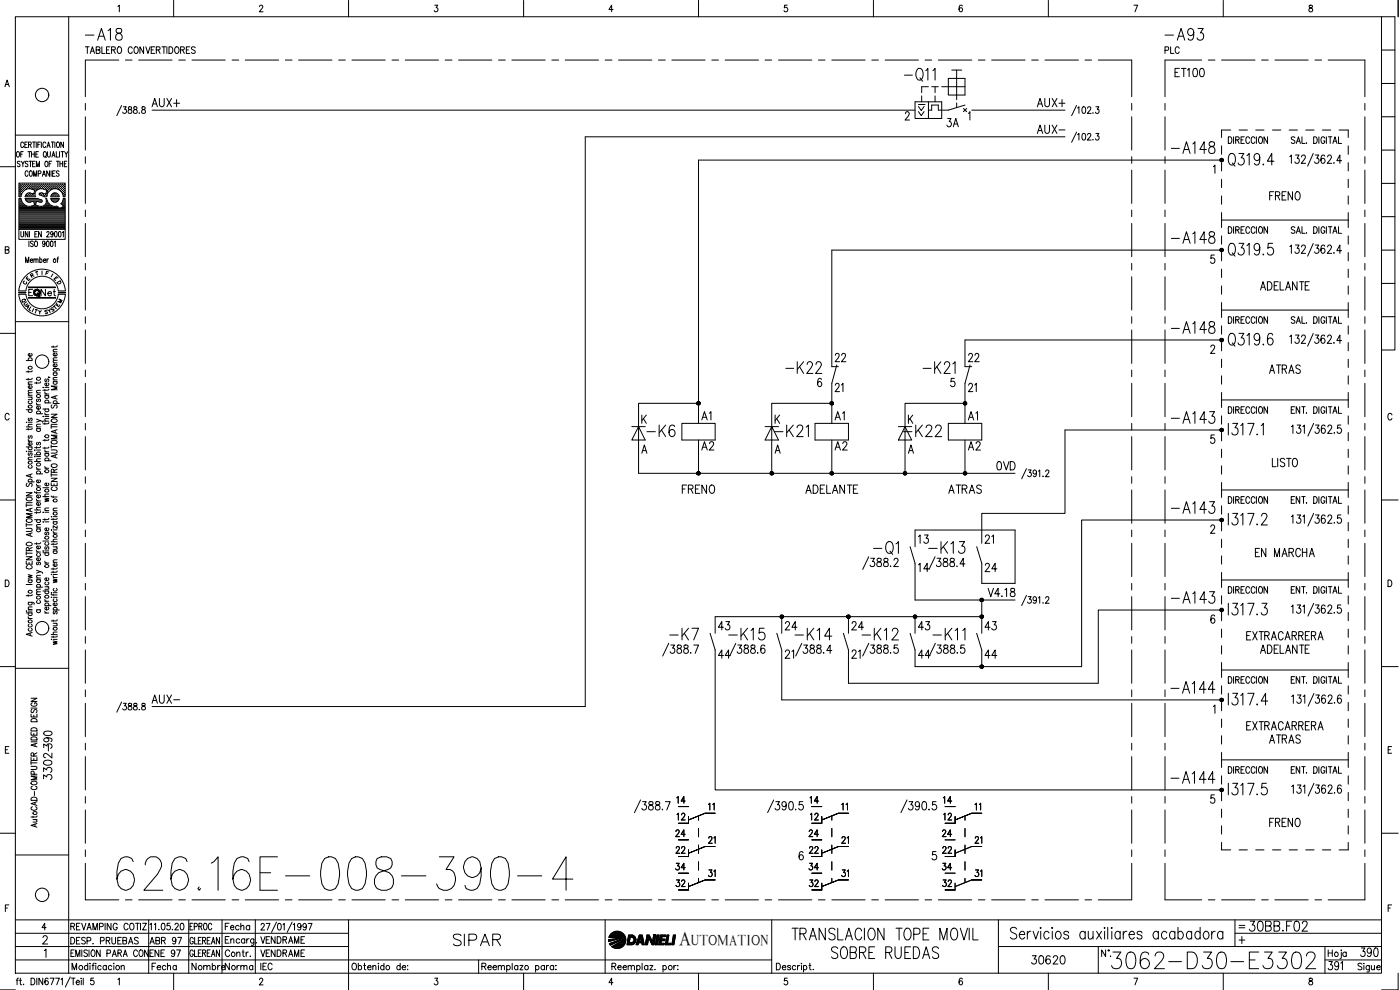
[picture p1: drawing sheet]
<svg xmlns="http://www.w3.org/2000/svg" width="420mm" height="297mm" viewBox="0 0 420 297" stroke-linecap="round" stroke-linejoin="round" font-family="sans-serif">
<defs><g id="words">
<text font-size="15.4" x="33.9" y="268.5">626.16E-008-390-4</text>
<text font-size="8.8" x="332.3" y="291.7">3062-D30-E3302</text>
<g font-size="7.5">
<text x="270.2" y="25.8">-Q11</text>
<text x="261.1" y="167.6">-Q1</text>
</g>
<g font-size="7.1">
<text x="24.3" y="13.4">-A18</text>
<text x="348.5" y="13.4">-A93</text>
<text x="350.3" y="47.3">-A148</text>
<text x="350.3" y="101.2">-A148</text>
<text x="234.6" y="113.2">-K22</text>
<text x="275.9" y="113.2">-K21</text>
<text x="350.3" y="128.4">-A143</text>
<text x="193" y="132.3">-K6</text>
<text x="231.1" y="132.3">-K21</text>
<text x="269.9" y="132.3">-K22</text>
<text x="350.3" y="155.2">-A143</text>
<text x="277.6" y="167.2">-K13</text>
<text x="350.3" y="182.4">-A143</text>
<text x="199.7" y="193.3">-K7</text>
<text x="217.3" y="193.3">-K15</text>
<text x="237.4" y="193.3">-K14</text>
<text x="257.5" y="193.3">-K12</text>
<text x="278.7" y="193.3">-K11</text>
<text x="350.3" y="209.2">-A144</text>
<text x="350.3" y="236.4">-A144</text>
<text x="134.8" y="285">SIPAR</text>
<text x="236.4" y="283.3">TRANSLACION TOPE MOVIL</text>
<text x="248.4" y="288.9">SOBRE RUEDAS</text>
</g>
<text font-size="6.6" x="350.3" y="74.1">-A148</text>
<g font-size="6.2">
<text x="274.5" y="164.4">13</text>
<text x="294.2" y="164.4">21</text>
<text x="379.9" y="249.4">FRENO</text>
<text x="373.6" y="280.5">30BB.F02</text>
</g>
<text font-size="5.9" x="203.8" y="283.5">A</text>
<g font-size="5.7">
<text x="351.4" y="24.3">ET100</text>
<text x="44.4" y="33.2">AUX+</text>
<text x="310.1" y="33.2">AUX+</text>
<text x="282.9" y="39.2">3A</text>
<text x="310.1" y="41.3">AUX-</text>
<text x="379.9" y="61.4">FRENO</text>
<text x="377.1" y="88.2">ADELANTE</text>
<text x="249.4" y="109.7">22</text>
<text x="289.3" y="109.7">22</text>
<text x="379.9" y="113.2">ATRAS</text>
<text x="254" y="118.9" transform="rotate(-90 254 118.9)">21</text>
<text x="293.9" y="118.9" transform="rotate(-90 293.9 118.9)">21</text>
<text x="209.5" y="127.4">A1</text>
<text x="249.4" y="127.4">A1</text>
<text x="289.3" y="127.4">A1</text>
<text x="209.5" y="136.2">A2</text>
<text x="249.4" y="136.2">A2</text>
<text x="289.3" y="136.2">A2</text>
<text x="298.1" y="142.2">0VD</text>
<text x="203.6" y="149.2">FRENO</text>
<text x="240.6" y="149.2">ADELANTE</text>
<text x="283.6" y="149.2">ATRAS</text>
<text x="274.5" y="172.9">14</text>
<text x="294.2" y="172.9">24</text>
<text x="375.7" y="168.3">EN MARCHA</text>
<text x="214.5" y="190.1">43</text>
<text x="234.2" y="190.1">24</text>
<text x="254.4" y="190.1">24</text>
<text x="274.5" y="190.1">43</text>
<text x="294.2" y="190.1">43</text>
<text x="372.9" y="193.3">EXTRACARRERA</text>
<text x="377.1" y="197.2">ADELANTE</text>
<text x="214.5" y="198.6">44</text>
<text x="234.2" y="198.6">21</text>
<text x="254.4" y="198.6">21</text>
<text x="274.5" y="198.6">44</text>
<text x="294.2" y="198.6">44</text>
<text x="44.4" y="212.4">AUX-</text>
<text x="372.9" y="220.1">EXTRACARRERA</text>
<text x="16.6" y="225.8" transform="rotate(-90 16.6 225.8)">390</text>
<text x="379.9" y="224.4">ATRAS</text>
<text x="16.6" y="234.9" transform="rotate(-90 16.6 234.9)">3302-</text>
<text x="308.3" y="290.3">30620</text>
<text x="397.2" y="292.1">391</text>
<text x="407.1" y="288.2">390</text>
</g>
<g font-size="5.3">
<text x="348.5" y="17.3">PLC</text>
<text x="201.8" y="242.4">14</text>
<text x="242" y="242.4">14</text>
<text x="281.9" y="242.4">14</text>
<text x="202.1" y="247.3">12</text>
<text x="242" y="247.3">12</text>
<text x="281.9" y="247.3">12</text>
<text x="201.4" y="252.2">24</text>
<text x="201.8" y="257.2">22</text>
<text x="211.3" y="254.4">21</text>
<text x="241.7" y="257.2">22</text>
<text x="241.7" y="252.2">24</text>
<text x="281.5" y="257.2">22</text>
<text x="281.5" y="252.2">24</text>
<text x="295.6" y="254.4" transform="rotate(-90 295.6 254.4)">21</text>
<text x="201.8" y="267.4">32</text>
<text x="215.5" y="264.2" transform="rotate(-90 215.5 264.2)">31</text>
<text x="241.7" y="267.4">32</text>
<text x="281.5" y="267.4">32</text>
<text x="295.6" y="264.2" transform="rotate(-90 295.6 264.2)">31</text>
<text x="76.9" y="284.3">VENDRAME</text>
<text x="76.9" y="288.2">VENDRAME</text>
</g>
<g font-size="4.9">
<text x="278.3" y="36" transform="rotate(-90 278.3 36)">I&gt;&gt;</text>
<text x="10.9" y="90">Net</text>
<text x="211.3" y="244.1">11</text>
<text x="295.3" y="244.1" transform="rotate(-90 295.3 244.1)">11</text>
<text x="255.4" y="254.4" transform="rotate(-90 255.4 254.4)">21</text>
<text x="201.4" y="262.1">34</text>
<text x="241.7" y="262.1">34</text>
<text x="281.5" y="262.1">34</text>
<text x="255.4" y="264.2" transform="rotate(-90 255.4 264.2)">31</text>
<text x="55.7" y="280.1">EPROC</text>
<text x="66.3" y="280.1">Fecha</text>
<text x="43.7" y="284.3">ABR 97</text>
<text x="44.4" y="292.1">Fecha</text>
<text x="56.4" y="292.1">Nombre</text>
<text x="66.3" y="292.1">Norma</text>
<text x="76.9" y="292.1">IEC</text>
</g>
<g font-size="4.4">
<text x="255.1" y="244.1" transform="rotate(-90 255.1 244.1)">11</text>
<text x="207.4" y="283.5">UTOMATION</text>
</g>
<g font-size="4">
<text x="12.3" y="83.6">F</text>
<text x="6.7" y="85.4">E</text>
<text x="7.8" y="84.3">R</text>
<text x="15.9" y="86.4">D</text>
<text x="5.3" y="92.1">Q</text>
<text x="6" y="92.8">U</text>
<text x="14.1" y="94.5">S</text>
<text x="16.2" y="92.1">M</text>
</g>
<g font-size="3.5">
<text x="5.6" y="86.4">C</text>
<text x="370.8" y="279.8">=</text>
</g>
</g></defs>
<!-- layer: DCA_A3E2|CART -->
<g fill="none" stroke="#000" stroke-width=".3">
<path d="M4.6 5h410v287h-410zM20.6 5v287M35.4 1.9l.4-.3v1.9M52.1 .1v4.9M77.9 2l.2-.4a.54 .54 0 0 1 .7 .2 .54 .54 0 0 1-.2 .8l-.8 .9h1.2M104.6 .1v4.9M130.5 1.6h.9l-.5 .7a.6 .6 0 0 1 .4 1 .6 .6 0 0 1-1-.1M157.1 .1v4.9M184 2.9h-1.2l.8-1.3v1.9M209.6 .1v4.9M236.3 1.6h-.8l-.1 .8a.62 .62 0 0 1 .9 0 .62 .62 0 0 1-.1 .9 .62 .62 0 0 1-.9-.1M262.1 .1v4.9"/>
<path d="M288.8 1.8l-.5-.2a1.12 1.12 0 0 0 .1 1.9 .59 .59 0 0 0 .5-.8 .59 .59 0 0 0-1-.1l-.1 .3M314.6 .1v4.9M340.3 1.6h1.1l-.8 1.9M367.1 .1v4.9M393 1.6v.6a.82 .82 0 0 1 .8 .4 .82 .82 0 0 1 0 .9 .65 .65 0 0 1-1-.5 .65 .65 0 0 1 .8-.7l.3-.3-.1-.4zM414.6 5h4v100h-4M414.6 15h4M419.6 .1v4.9M1.5 26l.6-2 .7 2M1.7 25.3h.8M414.6 35h4M414.6 25h4"/>
<path d="M0 50h4.6M4.6 40.5h16M5.2 45.6v-.1a.86 .86 0 0 1 .7 .8 .86 .86 0 0 1-.7 .8 1.14 1.14 0 0 1 0-1.5zM5.8 56.8h.1M5.8 56.2h.1M5.8 55.6h.1M5.8 57.5h.1M5.8 58.1h.1M5.8 58.7h.1M5.8 59.7h.4M6 57.2h.1M6 56.5h.1"/>
<path d="M6 55.9h.1M6 55.3h.1M6 57.8h.1M6 58.4h.1M6 48.6a.41 .41 0 0 0-.6-.2 .41 .41 0 0 0-.1 .6l.5 .2a.43 .43 0 0 1 .1 .7 .43 .43 0 0 1-.7-.1M6.1 55.2v.2M6.1 55.8v.2M6.1 56.5v.1M6.1 57.1v.2M6.1 57.7v.2M6.1 58.4v.1M6.2 46.3h.5"/>
<path d="M6.3 59h-.6v-4.1h13.9v4.1h-.6M6.3 56.8h.1M6.3 56.2h.1M6.3 55.6h.1M6.3 57.5h.1M6.3 58.1h.1M6.4 48.4l.5 .7 .4-.7M6.4 55.5v.2M6.4 56.1v.2M6.4 56.8v.1M6.4 57.4v.2M6.4 58v.2"/>
<path d="M6.6 57.2h.2M6.6 56.5h.2M6.6 55.9h.2M6.6 55.3h.2M6.7 55.2v.2M6.7 55.8v.2M6.7 56.5v.1M6.7 57.1v.2M6.9 49.1v.9M6.9 56.8h.2M6.9 56.2h.2M6.9 55.6h.2"/>
<path d="M7 45.5h-.8v1.6M7 55.5v.2M7 56.1v.2M7 56.8v.1M7.1 43l-.3-.4a.88 .88 0 0 0-.6 .8 .88 .88 0 0 0 .6 .9l.3-.5M7.2 56.5h.2M7.2 55.9h.2M7.2 55.3h.2M7.3 55.2v.2M7.3 55.8v.2M7.3 56.5v.1M7.5 43.4h.4"/>
<path d="M7.5 59h3.2M7.5 59.5h3.7M7.6 59.5v.3M7.6 56.8h.1M7.6 56.2h.1M7.6 55.6h.1M7.6 59.8l.8 .8M7.7 55.5v.2M7.7 56.1v.2M7.7 56.8h.1M7.7 59.7h3.6M7.7 58.7h.1"/>
<path d="M7.8 56.8l1.2-.2 1.5 .5-.4 1.1-1.1-.3-.7 .1M7.9 56.8l-1 .8-.6 1.4M7.9 56.5h.1M7.9 55.9h.1M7.9 55.3h.1M7.9 58.4h.1M7.9 58.3l-.3 .7M8 55.2v.2M8 55.8v.2M8 56.5v.1M8 58.4v.1M8.2 42.6h-.7v1.7h.7"/>
<path d="M8.2 56.2h.1M8.2 55.6h.1M8.2 58.7h.1M8.3 58.1v.1M8.3 55.5v.2M8.3 56.1v.2M8.3 58.7v.1M8.4 58l-.5 .3M8.4 48.6a.42 .42 0 0 0-.6-.2 .42 .42 0 0 0-.1 .6l.5 .2a.43 .43 0 0 1 .1 .7 .43 .43 0 0 1-.7-.1M8.4 45.5h.8M8.4 51.6a.47 .47 0 0 0-.6-.3 .47 .47 0 0 0-.3 .6v.4a.46 .46 0 0 0 .4 .6 .46 .46 0 0 0 .5-.4M8.5 56.5h.2"/>
<path d="M8.5 55.9h.2M8.5 55.3h.2M8.5 58.4h.2M8.6 43.4l.7-.1v-.6l-.7-.1v1.7M8.6 55.2v.2M8.6 55.8v.2M8.6 56.5h.1M8.6 58.4v.1M8.7 48.4h.9M8.8 45.5v1.6M8.8 56.2h.2M8.8 55.6h.2"/>
<path d="M8.8 58.1h.2M8.8 58.7h.2M8.9 51.5l.2-.2a.86 .86 0 0 1 .6 .8 .86 .86 0 0 1-.6 .8l-.3-.6zM8.9 55.5v.2M8.9 56.1v.2M8.9 58v.2M8.9 58.7v.1M9 43.4l.4 .9M9.1 48.4v1.6M9.1 56.5h.2M9.1 55.9h.2M9.1 55.3h.2"/>
<path d="M9.1 58.4h.2M9.2 55.2v.2M9.2 55.8v.2M9.2 56.5v.1M9.2 58.4v.1M9.4 46.3h.9M9.4 45.5v1.6M9.5 56.2h.1M9.5 55.6h.1M9.5 58.7h.1M9.6 58.2h.1M9.6 55.5v.2"/>
<path d="M9.6 56.1v.2M9.6 58.7v.1M9.8 42.6h.8M9.8 49.1h.5M9.8 56.5h.1M9.8 55.9h.1M9.8 55.3h.1M9.8 58.4h.1M9.9 55.2v.2M9.9 55.8v.2M9.9 56.5v.1M9.9 58.4v.1"/>
<path d="M10.1 52.9v-1.6l.4 1.6 .5-1.6v1.6M10.1 56.8h.1M10.1 56.2h.1M10.1 55.6h.1M10.1 58.7h.1M10.2 42.6v1.7M10.2 55.5v.2M10.2 56.1v.2M10.2 56.8v.1M10.2 58.7v.1M10.2 58.1h.1M10.3 45.5v1.6"/>
<path d="M10.4 56.5h.2M10.4 55.9h.2M10.4 55.3h.2M10.5 55.2v.2M10.5 55.8v.2M10.5 56.5v.1M10.5 57.2h.1M10.6 48.4h-.8v1.6h.8M10.8 46.3h.4M10.8 56.8h.1M10.8 56.2h.1M10.8 55.6h.1"/>
<path d="M10.8 55.5v.2M10.8 56.1v.2M10.8 56.8v.1M10.9 42.6v1.7M10.9 50v-1.6l.5 1.6 .5-1.6v1.6M11 56.5h.2M11 55.9h.2M11 55.3h.2M11.1 55.2v.2M11.1 55.8v.2M11.1 56.5v.1M11.2 57a1.46 1.46 0 0 0-.5 2"/>
<path d="M11.3 59.5l.2 .1M11.3 43.4h.5M11.4 56.2h.1M11.4 55.6h.1M11.5 56.8l-.3 .2M11.5 56.8l1.2-.2 1.4 .5-.4 1.1-1.1-.3-.6 .1M11.5 52.1l.7-.1v-.7h-.7v1.6M11.5 59.7l.9 .3M11.5 55.5v.2M11.5 56.1v.2M11.5 45.5h-.7v1.6h.7M11.7 56.5h.2"/>
<path d="M11.7 55.9h.2M11.7 55.3h.2M11.8 55.2v.2M11.8 55.8v.2M11.8 56.5v.1M11.8 58l.1 .4M11.9 58.5l1.4 .5h.7M11.9 58h-.1M12 56.2h.1M12 55.6h.1M12 58.1h.1M12.1 42.6h-.8v1.7"/>
<path d="M12.1 55.5v.2M12.1 56.1v.2M12.1 58v.2M12.3 56.5h.2M12.3 55.9h.2M12.3 55.3h.2M12.3 58.4h.2M12.4 42.6v1.7M12.4 55.2v.2M12.4 55.8v.2M12.4 56.5h.1M12.4 58.4v.1"/>
<path d="M12.5 60l.2 .4-.4 .3M12.7 56.2h.1M12.7 55.6h.1M12.7 58.1h.1M12.7 52.9l.5-1.6 .5 1.6M12.7 55.5v.2M12.7 56.1v.2M12.7 58v.2M12.9 52.4h.6M13 56.5h.1M13 55.9h.1M13 55.3h.1"/>
<path d="M13 58.4h.1M13 55.2v.2M13 55.8v.2M13 56.5v.1M13 58.4v.1M13.2 45.6l.1-.1a.86 .86 0 0 1 .6 .8 .86 .86 0 0 1-.6 .8 1.2 1.2 0 0 1-.1-1.5zM13.3 56.2h.1M13.3 55.6h.1M13.3 58.7h.1M13.4 55.5v.2M13.4 56.1v.2M13.4 58.7v.1"/>
<path d="M13.5 46.8l.4 .5M13.6 56.5h.2M13.6 55.9h.2M13.6 55.3h.2M13.6 58.4h.2M13.7 48.5l.1-.1a.86 .86 0 0 1 .6 .8 .86 .86 0 0 1-.6 .8 1.2 1.2 0 0 1-.1-1.5zM13.7 55.2v.2M13.7 55.8v.2M13.7 56.5v.1M13.7 58.4v.1M13.8 43a.47 .47 0 0 0-.6-.4 .47 .47 0 0 0-.3 .7v.3a.46 .46 0 0 0 .3 .7 .46 .46 0 0 0 .6-.5M13.9 58.7h.1"/>
<path d="M13.9 56.8h.2M13.9 56.2h.2M13.9 55.6h.2M13.9 58.1h.2M14 59.5l-.3 .1a1.66 1.66 0 0 1-.3 1.9 1.66 1.66 0 0 1-1.9 .3M14 55.5v.2M14 56.1v.2M14 56.8v.1M14 58v.2M14 59.5l.2 .8M14.1 57.5h.1M14.1 44.3l.5-1.7 .4 1.7"/>
<path d="M14.2 57.2h.2M14.2 56.5h.2M14.2 55.9h.2M14.2 55.3h.2M14.2 57.8h.1M14.3 45.5v1.2l.3 .4 .5-.4v-1.2M14.3 43.7h.6M14.3 55.2v.2M14.3 55.8v.2M14.3 56.5v.1M14.3 57.1v.2M14.3 57.7v.1"/>
<path d="M14.6 56.8h.1M14.6 56.2h.1M14.6 55.6h.1M14.6 55.5v.2M14.6 56.1v.2M14.6 56.8v.1M14.7 49.1h.5M14.7 57.4l-.7 1.6M14.9 51.3v1.6l-.9-1.6v1.6M14.9 56.5h.1M14.9 55.9h.1M14.9 55.3h.1"/>
<path d="M14.9 55.2v.2M14.9 55.8v.2M14.9 56.5v.1M15.2 56.2h.1M15.2 55.6h.1M15.3 55.5v.2M15.3 56.1v.2M15.3 56.8h-.1M15.3 51.3v1.6M15.3 59.8l.8 .8M15.3 58.7v.3h2.4M15.4 59.7h2.2"/>
<path d="M15.4 42.6h.8M15.5 56.5h.2M15.5 55.9h.2M15.5 55.3h.2M15.5 56.8l1-.2 .9 .2M15.5 48.4h-.8v1.6M15.6 56.8l-.9 .6M15.6 47.1l.4-1.6 .5 1.6M15.6 55.2v.2M15.6 55.8v.2M15.6 56.5v.1M15.6 58.3l-.3 .4"/>
<path d="M15.7 58.4l-.1 .1M15.7 46.6h.6M15.8 42.6v1.7M15.8 52h.5M15.8 56.2h.2M15.8 55.6h.2M15.8 58.7h.2M15.9 55.5v.2M15.9 56.1v.2M15.9 58.2h.1M15.9 58.7v.1M16 58.1h.1"/>
<path d="M16 58h1M16.1 58l-.5 .3M16.1 56.5h.2M16.1 55.9h.2M16.1 55.3h.2M16.1 58.4h.2M16.2 55.2v.2M16.2 55.8v.2M16.2 56.5h.1M16.2 58.4v.1M16.5 42.6v1.7M16.5 56.2h.1"/>
<path d="M16.5 55.6h.1M16.5 58.1h.1M16.5 58.7h.1M16.6 51.3h-.8v1.6h.8M16.6 55.5v.2M16.6 56.1v.2M16.6 58v.2M16.6 58.7v.1M16.8 56.5h.1M16.8 55.9h.1M16.8 55.3h.1M16.8 58.4h.1"/>
<path d="M16.8 55.2v.2M16.8 55.8v.2M16.8 56.5v.1M16.8 58.4v.1M16.9 45.5v1.6h.7M16.9 48.4h.8M17 58l.4 .3M17.1 56.2h.1M17.1 55.6h.1M17.1 58.7h.1M17.1 42.7l.2-.1a.86 .86 0 0 1 .6 .8 .86 .86 0 0 1-.6 .9 1.2 1.2 0 0 1-.2-1.6zM17.2 55.5v.2"/>
<path d="M17.2 56.1v.2M17.2 58.7v.1M17.4 48.4v1.6M17.4 58.3l.4 .7M17.4 56.5h.2M17.4 55.9h.2M17.4 55.3h.2M17.5 56.8l.9 .8 .6 1.4M17.5 55.2v.2M17.5 55.8v.2M17.5 56.5v.1M17.7 59.8l-.7 .8"/>
<path d="M17.7 59.5h-2.4v.3M17.7 51.5l-.3-.2-.5 .2 .1 .4 .6 .3 .1 .4-.3 .3-.5-.3M17.7 56.8h.2M17.7 56.2h.2M17.7 55.6h.2M17.8 59.5l-.1 .3M17.8 55.5v.2M17.8 56.1v.2M17.8 56.8v.1M17.9 45.5v1.6M18 49.1h.8M18 48.4v1.6"/>
<path d="M18 56.5h.2M18 55.9h.2M18 55.3h.2M18.1 57.1l.1 .1M18.1 55.2v.2M18.1 55.8v.2M18.1 56.5v.1M18.3 45.5h.9M18.4 56.8h.1M18.4 56.2h.1M18.4 55.6h.1M18.5 57.4v.1"/>
<path d="M18.5 55.5v.2M18.5 56.1v.2M18.5 56.8v.1M18.7 57.2h.1M18.7 56.5h.1M18.7 55.9h.1M18.7 55.3h.1M18.7 57.8h.1M18.8 45.5v1.6M18.8 55.2v.2M18.8 55.8v.2M18.8 56.5v.1"/>
<path d="M18.8 57.1v.2M18.8 57.7v.2M18.8 48.4v1.6M19 56.8h.1M19 56.2h.1M19 55.6h.1M19 57.5h.1M19 58.1h.1M19 42.6v1.7l-.8-1.7v1.7M19 58.7h.1M19 59.7h.5M19.1 55.5v.2"/>
<path d="M19.1 56.1v.2M19.1 56.8v.1M19.1 57.4v.2M19.1 58v.2M19.1 58.7v.1M19.3 49.1h.5M19.3 57.2h.2M19.3 56.5h.2M19.3 55.9h.2M19.3 55.3h.2M19.3 57.8h.2M19.3 58.4h.2"/>
<path d="M19.4 45.5l.5 .8 .5-.8M19.4 55.2v.2M19.4 55.8v.2M19.4 56.5v.1M19.4 57.1v.2M19.4 57.7v.2M19.4 58.4v.1M19.9 46.3v.8M20.1 48.4h-.8v1.6h.8M414.6 55h4M414.6 45h4M1.6 75l.9-.1 .1-.7-1-.2v2l1-.2 .1-.5-.4-.3"/>
<path d="M5.7 68.8v3h13.9v-3M5.8 64.5h13.7M5.8 64.2h13.7M5.8 63.8h13.7M5.8 63.5h13.7M5.8 63.2h13.7M5.8 62.9h13.7M5.8 62.6h12M5.8 62.3h11.7M5.8 61.9h2.2M5.8 61.6h1.6M5.8 61.3h1.2"/>
<path d="M5.8 61h.9M5.8 60.6h.7M5.8 60.4h.5M5.8 60h.5M5.8 64.8h13.7M5.8 65.1h13.7M5.8 65.4h13.7M5.8 65.7h13.7M5.8 66.1h13.7M5.8 66.4h13.7M5.8 66.7h13.7M5.8 67h13.7"/>
<path d="M5.8 67.3h13.7M5.8 67.6h13.7M5.8 68h13.7M5.8 68.3h13.7M5.8 68.6h13.7M6.3 69.5v1.4l.3 .2 .4-.2 .1-1.4M6.5 60.3l.5 .8 .9 .6M6.5 60.3l-.2-.8h-.6v9.3h13.9v-9.3h-.6l-.2 .8M7.7 78.8v-1.7l.5 1.7 .4-1.7v1.7M7.8 60h4.5M8.1 60.4h1.6M8.3 60.6l.7 .1 1.1-.3 .3 1.1-1.4 .4-1.2-.2"/>
<path d="M8.4 69.5v1.6l-.8-1.6v1.6M8.7 72.3v1.7M8.8 69.5v1.6M9.1 78.1h.7l-.1-.3a.47 .47 0 0 0-.6 .1 .47 .47 0 0 0 0 .7l.3 .2 .4-.2M9.5 61.9h2.1M10 72.6l-.3-.3-.6 .3 .2 .4 .7 .5-.3 .5-.6-.3M10.2 78l.3-.3 .3 .1v1M10.2 77.7v1.1M10.2 60.4h.7M10.3 60.6h.5M10.3 61h.4M10.4 61.6h.3"/>
<path d="M10.4 61.3h.2M10.5 70.2h.4M10.6 72.4l.1-.1a.86 .86 0 0 1 .6 .9 .86 .86 0 0 1-.6 .8 1.14 1.14 0 0 1-.1-1.6zM10.8 78l.3-.3 .3 .1v1M11.2 69.5h-.7v1.6h.7M11.3 60.4h1.3M11.9 77.9l.1-.1a.48 .48 0 0 1 .6 .4 .48 .48 0 0 1-.6 .5l-.1-.1M11.9 77.1v1.7M12.3 60.7l-1.3-.3-.3 1.1 .8 .3M12.4 69.5v1.6l-.8-1.6v1.6M12.9 61.9h2.8M13 78.1h.8l-.1-.3a.47 .47 0 0 0-.7 .1 .47 .47 0 0 0 .1 .7l.2 .2 .5-.2"/>
<path d="M13.5 61.6h1.6M13.5 72.9l-.2 .4a.42 .42 0 0 1-.6-.5 .42 .42 0 0 1 .8-.2v1.1l-.3 .3-.4-.3M13.8 61.3h.9M13.9 61h.5M14 60.6h.2M14.1 60.4h.1M14.1 69.8l.2-.3 .4 .3-.7 1.3h.8M14.1 72.4l.2-.1a.96 .96 0 0 1 0 1.7l-.3-.3zM14.1 77.7v1.1M14.2 60.3l.5 .8M14.6 77.7l-.5 .4M14.7 61.1l.9 .6"/>
<path d="M15.3 72.4l.2-.1a.96 .96 0 0 1 0 1.7l-.3-.3zM15.5 60h1.9M15.5 61.7l1.6 .1M15.8 60.4h1.4M15.9 70l-.2 .4a.42 .42 0 0 1-.5-.5 .42 .42 0 0 1 .7-.2l-.2 1.3-.2 .1-.3-.2M16 60.6h1M16.3 72.6l.3-.3v1.7M16.5 69.5h.2a.96 .96 0 0 1 0 1.6l-.4-.7zM17.1 61.9l.8 .6 1.1-.6M17.1 77.7h.4M17.6 77.1l-.3 .4v1.3M17.7 69.5h.2a.96 .96 0 0 1 0 1.6l-.4-.7z"/>
<path d="M18 62.6h1.5M18.5 61h1M18.6 62.3h.9M18.6 61.3h.9M18.7 69.8l.3-.3v1.6M18.8 60.6h.7M18.8 60.3l-.5 .8 .7 .8M18.9 60.4h.6M18.9 61.6h.6M19 60h.5M19.2 61.9h.3M414.6 75h4"/>
<path d="M414.6 65h4M4.6 96.5h16M5.7 87.2a7 7 0 0 1 6.9-6.4 7 7 0 0 1 7 6.4M5.7 88.3a7 7 0 0 0 6.9 6.5 7 7 0 0 0 7-6.5M7.8 87.2a4.9 4.9 0 0 1 4.8-4.3 4.9 4.9 0 0 1 4.9 4.3M7.8 88.3a4.9 4.9 0 0 0 4.8 4.4 4.9 4.9 0 0 0 4.9-4.4M8.6 86.1h8.1v.2h-8.1M8.6 89.3h8.1v.1h-8.1zM8.6 86.2h8M8.6 89.4h8M9.8 86.8h-1.2v1.9M10.6 92.8l.7 .2"/>
<path d="M10.9 92.9l-.3 1M11.6 93.1l.3 .6 .5-.5M11.9 93.7v.5M414.6 95h4M414.6 85h4M0 100h4.6M7.9 108.2h1.8M8.5 111.3v.4M8.5 113.5v.5M8.5 119.2h1.2M8.5 118.6h1.2M8.5 115.3h1.2"/>
<path d="M8.7 108.2l-.1-.1a.52 .52 0 0 1 .5-.8 .52 .52 0 0 1 .3 .9M9.3 119.2l.4 .3-.1 .3-1.1 .1M9.4 115.7l.2 .2a.51 .51 0 0 1-.5 .6 .51 .51 0 0 1-.5-.7l.4-.1v.8M9.4 106.1a.49 .49 0 0 1 0 .6 .49 .49 0 0 1-.7 .1 .49 .49 0 0 1-.1-.7h.4v.8M9.7 117.8l-1.1 .1-.1 .4 .3 .3M9.7 117.1l-1.1 .1-.1 .3 .3 .3M9.7 114.6h-1.1l-.1 .4 .3 .3M9.7 113.5l-.4 .3h-1.4M9.7 111.2l-.1 .3h-1.7M11 114.6v.5M11 117.9h1.1M11.2 119.7l-.2 .3v.5h.4l.2-.7 .3-.1 .2 .3-.2 .5"/>
<path d="M12.1 117.1l-1.1 .1v.3l.3 .4M12.1 114.5l-.3 .4h-1.4M12.9 116.2h.1zM13.5 117.6v.4l.5 .2M13.5 116.8v.5M13.5 118.7h1.1M13.5 118.2h1.1M13.5 116.2h1.1M13.7 118.7a.49 .49 0 0 0 0 .7 .49 .49 0 0 0 .7 0 .49 .49 0 0 0 0-.7M13.7 113.7l-.2 .3v.4h.4l.2-.6 .3-.1 .2 .3-.2 .5M14.4 114.9l.2 .1a.53 .53 0 0 1-.6 .8 .53 .53 0 0 1-.4-.8l.4-.1v.9M14.6 113.1v.2v-.2l.4 .2"/>
<path d="M14.6 116.7l-.3 .4h-1.4M16 110.6h1.6l.1 .6M16 103.8v.5M16 114.5h1.1M16 114h1.1M16 111.9h1.1M16 108.9h1.1M16 105.6h1.1M16.2 114.5a.55 .55 0 0 0 .3 .9 .55 .55 0 0 0 .6-.6l-.2-.3M16.2 111.9l-.2 .1a.52 .52 0 0 0 .6 .7 .52 .52 0 0 0 .3-.8M16.2 110.6l-.2 .1a.51 .51 0 0 0 .6 .7 .51 .51 0 0 0 .3-.8M16.6 118.9v.7"/>
<path d="M16.9 109.3l.2 .1a.52 .52 0 0 1-.6 .7 .52 .52 0 0 1-.4-.8h.4v.8M16.9 106l.2 .1a.51 .51 0 0 1-.5 .7 .51 .51 0 0 1-.5-.7l.4-.1v.8M17.1 118.7l-1.7 .5 1.7 .5M17.1 115.9h-1.7l1.7 .5-1.7 .6h1.7M17.1 113.3h-1.1v.4l.3 .3M17.1 108.1l-1.1 .1v.3l.3 .4M17.1 107.3l-1.1 .1v.4l.3 .3M17.1 104.8l-1.1 .1v.3l.3 .4M17.1 103.7l-.3 .4h-1.4M2.8 124.5a.63 .63 0 0 0-.8-.5 .63 .63 0 0 0-.5 .8v.5a.63 .63 0 0 0 .5 .7 .63 .63 0 0 0 .8-.5M7.9 135.4h.1zM7.9 126.7h.1z"/>
<path d="M7.9 128.1h1.8M7.9 134.1h1.8M7.9 122.9h1.8M8.5 131.9l.1 .3 .4 .2M8.5 128.6v.4M8.5 138h1.2M8.5 135.4h1.2M8.5 132.4h1.2M8.5 126.7h1.2M8.7 139.6l-.1 .2a.51 .51 0 0 0 .5 .7 .51 .51 0 0 0 .3-.9M8.7 135.9l-.2 .3 .1 .4h.3l.2-.6 .3-.1 .3 .3-.3 .4M8.7 134.1l-.1 .1a.52 .52 0 0 0 .5 .8 .52 .52 0 0 0 .3-.9"/>
<path d="M8.7 130.8l-.2 .2 .2 .5 .4-.7h.5l.1 .4-.3 .3M8.7 125.5l-.2 .3 .1 .3h.3l.2-.6h.3l.3 .3-.3 .4M8.7 122.9l-.1 .1a.52 .52 0 0 0 .5 .8 .52 .52 0 0 0 .3-.9M8.7 120.3l-.1 .2a.53 .53 0 0 0 .5 .7 .53 .53 0 0 0 .5-.7l-.2-.2M9.4 132.8l.2 .2a.52 .52 0 0 1-.6 .6 .52 .52 0 0 1-.4-.7l.4-.1v.8M9.7 137.2l-1.1 .1-.1 .3 .3 .4M9.7 128.5l-.1 .3h-1.7M9.7 127.3l-1.1 .1-.1 .3 .3 .4M10.4 137h.1zM10.4 135h.1zM10.4 138.5h1.7M10.4 136.5h1.7"/>
<path d="M11 125.8l1.1 .4-1.1 .4M11 120.9v.4l.5 .2M11 134v.5M11 137h1.1M11 135h1.1M11 128.6h1.1M11 128.1h1.1M11 124.1h1.8M11 121.5h1.1M11.2 136.5a.49 .49 0 0 1 0-.7 .49 .49 0 0 1 .7 0 .49 .49 0 0 1 0 .7M11.2 132.7l-.2 .3v.4h.4l.2-.6 .3-.1 .2 .3-.2 .5M11.2 128.6a.51 .51 0 0 0 0 .7 .51 .51 0 0 0 .7 0 .51 .51 0 0 0 0-.7"/>
<path d="M11.2 124.1l-.2-.1a.52 .52 0 0 1 .6-.7 .52 .52 0 0 1 .3 .8M11.9 121.9a.5 .5 0 0 1 .1 .7 .5 .5 0 0 1-.8 0 .5 .5 0 0 1 .1-.7h.2v.9M12.1 137.7h-1.1v.4l.3 .4M12.1 133.9l-.3 .4h-1.4M12.1 127.3l-1.1 .1v.3l.3 .4M12.1 126.2l.6 .2 .1 .3M12.9 125h.1zM12.9 126.4h1.7M12.9 122.7h1.7M13.5 139.9v.4l.5 .2M13.5 135v.4l.5 .2M13.5 123.9v.3l.5 .2"/>
<path d="M13.5 126.9v.5M13.5 131.9v.4M13.5 134.2v.4M13.5 138.2h1.8M13.5 136h1.1M13.5 135.6h1.1M13.5 125h1.1M13.5 124.4h1.1M13.5 120.9h1.8M13.7 138.2l-.2-.1a.52 .52 0 0 1 .6-.7 .52 .52 0 0 1 .3 .8M13.7 136a.49 .49 0 0 0 0 .8 .49 .49 0 0 0 .7 0 .49 .49 0 0 0 0-.8M13.7 122.7l-.2 .1a.52 .52 0 0 0 .6 .8 .52 .52 0 0 0 .3-.9"/>
<path d="M13.7 120.9l-.2-.2a.51 .51 0 0 1 .6-.7 .51 .51 0 0 1 .3 .9M14.6 134.1v.3h-1.7M14.6 131.8v.3h-1.7M14.6 126.8l-.3 .4h-1.4M14.6 125.6l-1.1 .1v.3l.3 .4M15.4 135h1.2l.5 .4v.3l-.5 .3h-1.2M15.4 124.3h1.7l-1.7 1h1.7M15.4 128h1.7M15.4 127.6v1M15.4 133.5v.9M15.4 134h1.7M15.4 127.3h1.7"/>
<path d="M15.5 139.4a.88 .88 0 0 1 1-.3 .88 .88 0 0 1 .6 .9 .88 .88 0 0 1-1.1 .3 .88 .88 0 0 1-.5-.9zM15.5 132.4a.89 .89 0 0 1 1-.4 .89 .89 0 0 1 .6 .9 .88 .88 0 0 1-1.1 .4 .88 .88 0 0 1-.5-.9zM15.5 125.9a.88 .88 0 0 1 1-.3 .88 .88 0 0 1 .6 .9 .88 .88 0 0 1-1.1 .3 .88 .88 0 0 1-.5-.9zM15.6 121.5l-.2 .3 .2 .7 .4-.2 .4-.7h.7v.5l-.2 .4M16 121.1h1.8M16.2 121.1a.55 .55 0 0 1 .3-1 .55 .55 0 0 1 .6 .7l-.2 .3M16.6 129.1v.8M16.6 136.6v.6M17.1 136.3l-1.7 .6 1.7 .5M17.1 130.6h-1.7l1.7 .5-1.7 .6h1.7M17.1 128.9l-1.7 .6 1.7 .5M417.7 124.5a.63 .63 0 0 0-.7-.5 .63 .63 0 0 0-.5 .8v.5a.63 .63 0 0 0 .5 .7 .63 .63 0 0 0 .7-.5"/>
<path d="M0 150h4.6M7.9 158.5l1.5 .1 .3 .3-.3 .5-1.5 .1M7.9 147.8h1.8l-1.8 1h1.8M7.9 151.1v.9M7.9 157v1M7.9 157.5h1.8M7.9 151.6h1.8M7.9 150.8h1.8M8 155.9a.88 .88 0 0 1 1-.3 .88 .88 0 0 1 .6 .8 .88 .88 0 0 1-1.1 .4 .88 .88 0 0 1-.5-.9zM8 149.5a.88 .88 0 0 1 1-.4 .88 .88 0 0 1 .6 .9 .88 .88 0 0 1-1.1 .4 .88 .88 0 0 1-.5-.9zM8.1 145l-.2 .4 .2 .6 .5-.2 .2-.5a.48 .48 0 0 1 .7-.2 .48 .48 0 0 1 .1 .7l-.2 .2M8.5 144.6h1.8"/>
<path d="M8.7 144.6l-.1-.1a.52 .52 0 0 1 .5-.8 .52 .52 0 0 1 .3 .9M9.1 142.4v.7M9.1 152.7v.7M9.7 159.9l-1.8 .5 1.8 .6M9.7 154.1h-1.8l1.8 .6-1.8 .5h1.8M9.7 152.5l-1.8 .5 1.8 .6M9.7 142.2l-1.8 .5 1.8 .6M10.4 147.5l.3 .4h1.4M10.4 155.9h1.7M10.4 153h1.7M11 149.7v.4l.5 .2M11 145.2v.4l.5 .2"/>
<path d="M11 140.2v.4l.5 .2M11 147.6v.5M11 153.5v.5M11 158.7h1.1M11 158.2h1.1M11 150.3h1.1M11 145.8h1.1M11 142.2h1.8M11 140.8h1.1M11.2 158.7a.51 .51 0 0 0 0 .7 .51 .51 0 0 0 .7 0 .51 .51 0 0 0 0-.7M11.2 155.9a.49 .49 0 0 0 0 .7 .49 .49 0 0 0 .7 0 .49 .49 0 0 0 0-.7M11.2 142.2a.51 .51 0 0 1 0-.8 .51 .51 0 0 1 .7 0 .51 .51 0 0 1 0 .8"/>
<path d="M11.9 150.8a.51 .51 0 0 1 0 .7 .51 .51 0 0 1-.7 0 .51 .51 0 0 1-.1-.7h.4v.8M11.9 148.5a.5 .5 0 0 1 .1 .7 .5 .5 0 0 1-.8 0 .5 .5 0 0 1 .1-.7h.2v.9M11.9 144l.2 .1a.53 .53 0 0 1-.6 .8 .53 .53 0 0 1-.4-.9h.4v.9M12.1 157.4l-1.1 .1v.3l.3 .4M12.1 153.4l-.3 .4h-1.4M12.1 152.2l-1.1 .1v.3l.3 .4M12.9 156.6h.1zM12.9 153.7h.1zM12.9 149h1.7M12.9 146.3h1.7M13.5 149.4l1.1 .3-1.1 .3 1.1 .3-1.1 .2M13.5 156.6h1.1"/>
<path d="M13.5 155.6v.5M13.5 153.7h1.1M13.5 153.2h1.1M13.5 140.5h1.1M13.7 159.7l-.2 .3v.4h.4l.2-.6 .3-.1 .2 .3-.2 .4M14.4 158.4a.5 .5 0 0 1 0 .7 .5 .5 0 0 1-.7 .1 .5 .5 0 0 1-.1-.7l.4-.1v.8M14.4 144.9l.2 .2a.52 .52 0 0 1-.6 .6 .52 .52 0 0 1-.4-.7l.4-.1v.8M14.6 155.5l-.3 .4h-1.4M14.6 152.4l-1.1 .1v.4l.3 .3M14.6 148.2l-1.1 .1v.4l.3 .3M15.4 148.8l.3 .3h1.4M15.4 144.9v.8h1.7v-.8"/>
<path d="M15.4 143.5h1.7l-1.7 1h1.7M15.4 142.5h1.7M15.4 142v.9M15.5 158.9v.2zM15.5 154.9v.2zM15.8 146.2a.53 .53 0 0 0-.4 .6 .53 .53 0 0 0 .6 .4h.5a.53 .53 0 0 0 .6-.4 .53 .53 0 0 0-.4-.6M16 159.4v.4l.5 .2M16 153.2h1.1M16 148.8v.5M16 155.6v.4M16 160h1.1M16 159h1.1"/>
<path d="M16 156.5h1.1M16 155h1.1M16.2 156.5l-.2 .2a.53 .53 0 0 0 .6 .6 .53 .53 0 0 0 .5-.6l-.2-.2M16.2 141.7l-.1-.8h-.6l-.1 .8h1.7M16.2 145.2v.5M17.1 157.8v.7l-1.1-.7v.7M17.1 155.5v.3h-1.7M17.1 152.5l-1.1 .1v.3l.3 .3M17.1 140.7l-.9 .5M414.6 150h5M1.6 174a1.01 1.01 0 0 1 1.1 1 1.01 1.01 0 0 1-1.1 1zM7.9 168.4v.9h1.8v-.9"/>
<path d="M7.9 167h1.8l-1.8 1h1.8M7.9 175.4h1.8M7.9 166h1.8M7.9 165.5v1M8 163a.88 .88 0 0 1 1-.4 .88 .88 0 0 1 .6 .9 .88 .88 0 0 1-1.1 .4 .88 .88 0 0 1-.5-.9zM8.3 169.7a.52 .52 0 0 0-.4 .6 .52 .52 0 0 0 .7 .4h.4a.52 .52 0 0 0 .6-.4 .52 .52 0 0 0-.4-.6M8.5 172.4l1.2 .3-1.2 .3 1.2 .3-1.2 .2M8.5 178.5v.4M8.5 174h1.2M8.7 174a.55 .55 0 0 0 .3 .9 .55 .55 0 0 0 .7-.6l-.3-.3M8.7 165.2l-.1-.8-.6-.1-.1 .9h1.8M8.7 168.7v.6"/>
<path d="M9.1 160.1v.7M9.7 178.4l-.1 .3h-1.7M9.7 164.3l-1 .4M11 171.1l1.1 .4-1.1 .4M11 165v.4l.5 .2M11 178.4h1.1M11 176.2h1.8M11 173.9h1.1M11 173.4h1.1M11 165.6h1.1M11 162.8v.6M11.2 176.2a.49 .49 0 0 1 0-.7 .49 .49 0 0 1 .7 0 .49 .49 0 0 1 0 .7"/>
<path d="M11.2 173.9a.49 .49 0 0 0 0 .7 .49 .49 0 0 0 .7 0 .49 .49 0 0 0 0-.7M11.2 168.7l-.2 .3v.4h.4l.2-.6 .3-.1 .2 .3-.2 .5M11.2 166.1a.51 .51 0 0 0 0 .7 .51 .51 0 0 0 .7 0 .51 .51 0 0 0 0-.7M11.9 167.4a.5 .5 0 0 1 .1 .7 .5 .5 0 0 1-.8 0 .5 .5 0 0 1 .1-.7h.2v.9M11.9 163.8a.51 .51 0 0 1 0 .7 .51 .51 0 0 1-.7 .1 .51 .51 0 0 1-.1-.7l.4-.1v.9M12.1 177.6l-1.1 .1v.3l.3 .4M12.1 176.8l-1.1 .1v.3l.3 .4M12.1 172.6l-1.1 .1v.3l.3 .4M12.1 171.5l.6 .2 .1 .3M12.1 162.8l-.3 .3h-1.4M12.9 165.3h.1zM12.9 177.3h1.7"/>
<path d="M12.9 165.8h1.7M12.9 162.3h1.7M13.5 179.9v.3l.5 .2M13.5 168.4v.3l.5 .2M13.5 176.1h1.1M13.5 168.9h1.1M13.5 165.3h1.1M13.7 177.3l-.2 .1a.52 .52 0 0 0 .6 .8 .52 .52 0 0 0 .3-.9M13.7 174.7l-.2 .1a.52 .52 0 0 0 .6 .7 .52 .52 0 0 0 .3-.8M13.7 165.8a.49 .49 0 0 0 0 .8 .49 .49 0 0 0 .7 0 .49 .49 0 0 0 0-.8M13.7 164l-.2 .3v.4h.4l.2-.6 .3-.1 .2 .3-.2 .5M13.7 162.8l-.2 .1a.51 .51 0 0 0 .6 .7 .51 .51 0 0 0 .3-.8"/>
<path d="M14.3 176.1l.3 .3v.4h-1.1M14.4 173.4l.2 .1a.52 .52 0 0 1-.5 .7 .52 .52 0 0 1-.5-.7l.4-.1v.8M15.4 179.2h.1zM15.4 178.2l.1 .3h1.6M15.4 177.8h.1zM15.4 162.5h1.7M15.5 172.4h.1M16 173.7l1.1 .3-1.1 .3 1.1 .3-1.1 .2M16 172.7v.4l.5 .2M16 165.3h1.1M16 163v.5M16 170.4v.5"/>
<path d="M16 171.4v.5M16 178.3v.4M16 179.2h1.1M16 177.8h1.1M16 173.3h1.1M16 172.4h1.1M16 168.7h1.1M16 164.1h1.1M16.2 179.7l-.2 .1a.53 .53 0 0 0 .6 .7 .53 .53 0 0 0 .5-.7l-.2-.1M16.2 176.6l-.2 .1a.53 .53 0 0 0 .6 .7 .53 .53 0 0 0 .5-.7l-.2-.1M16.2 165.3a.55 .55 0 0 0 .3 .9 .55 .55 0 0 0 .6-.6l-.2-.3M16.8 164.1l.3 .3v.3l-1.1 .1"/>
<path d="M16.9 169.1l.2 .2a.52 .52 0 0 1-.6 .7 .52 .52 0 0 1-.4-.8l.4-.1v.9M17.1 171.3l-.3 .4h-1.4M17.1 170.4l-.3 .3h-1.4M17.1 168h-1.1v.4l.3 .3M17.1 163l-.3 .3h-1.4M17.1 161.8l-1.1 .1v.3l.3 .3M416.6 174a1.01 1.01 0 0 1 1.1 1 1.01 1.01 0 0 1-1.1 1zM7.9 183.3h.1zM7.9 183.9h1.8M8.5 185l.1 .4 .4 .2M8.5 180.7l1.6 .1 .2 .2-.1 .3M8.5 185.6h1.2"/>
<path d="M8.5 183.3h1.2M8.5 182.9h1.2M8.7 188.5l-.1 .2a.52 .52 0 0 0 .5 .7 .52 .52 0 0 0 .3-.9M8.7 187.3l-.1 .1a.53 .53 0 0 0 .5 .7 .53 .53 0 0 0 .5-.7l-.2-.1M8.7 183.9l-.1 .1a.53 .53 0 0 0 .5 .7 .53 .53 0 0 0 .5-.7l-.2-.1M8.7 180.7l-.1 .2a.51 .51 0 0 0 .5 .7 .51 .51 0 0 0 .3-.9M9.1 190v.7M9.7 189.8l-1.8 .5 1.8 .6M9.7 182.1h-1.1l-.1 .4 .3 .4M11 183h1.1M11.2 183a.51 .51 0 0 0 0 .7 .51 .51 0 0 0 .7 0 .51 .51 0 0 0 0-.7M11.2 180.2a.49 .49 0 0 0 0 .7 .49 .49 0 0 0 .7 0 .49 .49 0 0 0 0-.7"/>
<path d="M13.5 183.4v.3l.5 .2M13.5 183.9h1.1M13.5 181.7h1.8M13.5 180.4h1.1M13.7 181.7a.55 .55 0 0 1 .3-.9 .55 .55 0 0 1 .6 .7l-.2 .2M14.4 182.1a.5 .5 0 0 1 0 .7 .5 .5 0 0 1-.7 .1 .5 .5 0 0 1-.1-.7l.4-.1v.9M15.4 190.4h1.7M15.5 191.9h.1M16 192.3l1.1 .3-1.1 .3 1.1 .2-1.1 .3M16 191.8h1.1M16 186v.5M16 190.9v.4"/>
<path d="M16 187h1.1M16 183h1.8M16.2 183.5l-.2 .3 .2 .4 .4-.7h.5v.4l-.2 .3M16.2 183l-.2-.1a.53 .53 0 0 1 .6-.7 .53 .53 0 0 1 .5 .7l-.2 .1M16.8 187l.3 .4v.3l-1.1 .1M16.9 180.9l.2 .1a.52 .52 0 0 1-.5 .8 .52 .52 0 0 1-.5-.8l.4-.1v.9M17.1 190.8v.3h-1.7M17.1 189.6l-1.1 .1v.4l.3 .3M17.1 185.9l-.3 .4h-1.4M0 200h4.6M4.6 200.5h16M414.6 200h5"/>
<path d="M1.6 224.9h.6M2.7 224h-1.1v2h1.1M416.6 224.9h.6M417.7 224h-1.1v2h1.1M0 250h4.6M4.6 256.5h16M414.6 250h5M1.6 272.4h.6M2.7 271.5h-1.1v2M4.6 276h410M44.6 276v16M56.6 276v16"/>
<path d="M66.6 276v16M76.6 276v16M104.6 276v21M181.6 276v16M183.7 279.9h3M183.9 279.8h2.6M184.2 279.6h2.1M184.6 279.5h1.2M231.6 276v16M299.6 276v16M370.6 276v8M416.6 272.4h.6"/>
<path d="M417.7 271.5h-1.1v2M0 297h4.6M4.6 280h100M4.6 284h100M4.6 288h227M4.9 294.1h.6M5.5 293.5l-.3 .1-.1 .3v1.6M5.8 294.1h.6M6.1 293.5v1.6l.1 .3 .3 .1M7.1 295.3l.1 .1M9.3 293.5a1.01 1.01 0 0 1 1.2 1 1.01 1.01 0 0 1-1.2 1zM11 293.5v2"/>
<path d="M12.8 293.5v2l-1.1-2v2M14.4 293.7l-.3-.2a1.12 1.12 0 0 0-.1 2 .59 .59 0 0 0 .5-.9 .59 .59 0 0 0-1-.1v.3M15.1 293.5h1.1l-.8 2M16.7 293.5h1.1l-.8 2M18.3 293.9l.4-.4v2M21.1 293.1l-1.5 3M21.4 293.5h1.1M22 293.5v2M22.9 294.7h.9l-.1-.4a.63 .63 0 0 0-.9 .4 .63 .63 0 0 0 .7 .8l.3-.3M24.3 293.6h.2zM24.4 294.1v1.4M25 293.5v2"/>
<path d="M28.1 293.5h-.8l-.1 .8a.62 .62 0 0 1 .9 .1 .62 .62 0 0 1-.1 .9 .62 .62 0 0 1-.9-.2M35.4 293.9l.4-.4v2M52.1 292v5M77.9 294l.1-.3a.49 .49 0 0 1 .7-.1 .49 .49 0 0 1 .1 .6l-1 1.3h1.2M130.5 293.5h.9l-.5 .7a.62 .62 0 0 1 .5 1 .62 .62 0 0 1-1.1-.1M143.6 288v4M157.1 292v5M182.6 281.9l3-.4 .2 .2-3.1 .8M182.6 282.3h.8M182.6 282.2h1.3M182.6 282.1h1.8M182.6 281.9l.1 .6"/>
<path d="M182.7 282.5h.3M182.8 281.9h2.2M182.8 281.1l4.9 .1-2 .3-.2-.3h-2.7h4.7M182.8 281h4.8M182.9 283.1l3.2-1.1 .2 .1-3.1 1.5zM182.9 283.2h1.2M182.9 280.8h4.6M183 280.7h4.5M183 283.3h.9M183 283.4h.6M183 280.6h4.4M183.1 283.5h.2"/>
<path d="M183.2 280.4h4.1M183.2 283h1.2M183.3 280.3h3.9M183.4 280.1h3.6M183.6 280h3.3M183.6 282.9h1.1M183.6 284.1h3.2M183.7 284h3.2M183.7 281.8h1.8M183.9 284.2h2.7M183.9 282.7h1.1M184 294.8h-1.2l.8-1.3v2"/>
<path d="M184 283.8h3.1M184.1 284.3h2.3M184.2 283.7h3M184.3 282.6h1M184.4 284.5h1.7M184.4 283.5h2.9M184.7 282.5h.8M184.7 283.4h2.7M184.7 281.6h1.1M184.9 283.3h2.6M185 282.3h.8M185.2 283.2h2.4"/>
<path d="M185.4 283h2.2M185.4 282.2h.7M185.6 281.4h.7M185.6 282.9h2.1M185.8 282.1h.4M185.9 282.7h1.8M185.9 281.7l1.1-.2-.9 .4zM186 281.8h.4M186.1 282.6h1.6M186.1 281.6h.7M186.4 282.5h1.4M186.4 282.2h1.4"/>
<path d="M186.5 282.3h1.3M186.5 282.1h1.3M186.6 281.4h.3M186.6 281.5h.3M186.8 281.9h1M187.1 281.8h.7M187.3 281.5h.5M187.4 281.6h.4M187.7 281.4h.1M187.7 281.2a2.6 2.6 0 0 0-2.5-1.8 2.6 2.6 0 0 0-2.5 1.8M187.7 281.3a2.6 2.6 0 0 1-1.1 2.9 2.6 2.6 0 0 1-3-.2M187.7 281.3l-1.3 .8 .1 .2-2.9 1.7"/>
<path d="M188.2 283.4h1.7M188.2 283.2h2.2M188.2 283.3h2M188.3 282.9h2.3M188.3 283h2.2M188.3 282.7h.6M188.3 282.6h.6M188.3 282.5h.6M188.3 282.3h.6M188.4 282.2h.6M188.4 282.1h.6M188.4 281.9h.6"/>
<path d="M188.4 281.8h.6M188.5 281.6h.6M188.5 281.5h.6M188.5 281.4h.6M188.6 281.2h.5M188.6 281.1h2M188.6 281h1.9M188.6 280.8h1.7M188.6 280.5h1.1a1.51 1.51 0 0 1 1.2 1.5 1.51 1.51 0 0 1-1.2 1.5h-1.5zM188.6 280.7h1.5M188.6 280.6h1.2M189.1 281.2a.9 .9 0 0 1 1.1 .5v.6l-.3 .4-1.1 .1z"/>
<path d="M189.7 281.2h1M189.8 282.7h.9M190 281.4h.7M190 282.6h.8M190.1 281.5h.7M190.2 282.5h.6M190.2 282.3h.6M190.2 281.6h.6M190.2 282.2h.6M190.2 281.8h.6M190.3 282.1h.6M190.3 281.9h.6"/>
<path d="M190.9 283.4h.6M191 283.3h.6M191 283.2h.6M191.1 283h.6M191.1 282.9h2.1M191.1 282.7h2.1M191.2 282.6h2M191.2 282.5h1.9M191.3 282.3h.6M191.3 282.2h.6M191.3 282.1h.7M191.4 281.9h.6"/>
<path d="M191.4 281.8h.7M191.5 281.6h.6M191.6 281.5h.6M191.6 281.4h.6M191.6 281.2h1.3M191.7 281.1h1.2M191.7 281h1.1M191.8 280.8h1M191.8 280.7h1M191.9 280.5h.8l.7 3h-.7l-.1-.6h-.9l-.2 .6h-.6zM191.9 280.6h.8M192.3 281.2l.2 1.2h-.6z"/>
<path d="M192.3 281.4h.6M192.3 281.5h.7M192.4 281.8h.6M192.4 281.6h.6M192.4 281.9h.6M192.4 282.2h.7M192.4 282.1h.6M192.5 282.3h.6M192.6 283h.7M192.7 283.2h.6M192.7 283.3h.6M192.7 283.4h.6"/>
<path d="M193.7 283.3h.7M193.7 283.4h.7M193.8 283.2h.6M193.8 282.9h.6M193.8 283h.6M193.8 282.7h.6M193.8 282.6h.7M193.9 282.5h.6M193.9 282.3h.6M193.9 282.2h.6M193.9 282.1h.7M194 281.9h.6"/>
<path d="M194 281.8h.6M194 281.6h.6M194 281.5h.6M194.1 281.4h1.1M194.1 281.2h1.1M194.1 281.1h1M194.1 281h.9M194.1 280.8h.9M194.2 280.5l-.5 3M194.2 280.7h.7M194.2 280.6h.6M194.7 281.5h.6"/>
<path d="M194.8 281.6h.6M194.9 281.8h.5M194.9 281.9h.6M195 282.1h.5M195.1 282.2h.5M195.2 282.3h.5M195.2 282.5h.5M195.3 282.6h1.2M195.3 282.7h1.1M195.4 282.9h1M195.5 283h.9M195.5 283.2h.8"/>
<path d="M195.6 283.3h.7M195.7 283.4h.6M195.8 282.5h.7M195.9 282.3h.6M195.9 282.2h.6M195.9 282.1h.7M196 281.9h.6M196 281.8h.6M196 281.6h.6M196 281.5h.6M196 281.4h.6M196 281.2h.7"/>
<path d="M196.1 281.1h.6M196.1 281h.6M196.1 280.8h.7M196.1 280.7h.7M196.2 280.5l-.4 2.1-1-2.1h-.6l-.5 3h.6l.4-2.1 1 2.1h.6l.5-3h-.6h.6M196.2 280.6h.6M196.7 283.3h.7M196.7 283.4h.6M196.8 283h.6M196.8 283.2h.6M196.8 282.7h.6M196.8 282.9h.6"/>
<path d="M196.8 282.6h.6M196.8 282.5h.7M196.9 282.3h.6M196.9 282.2h.6M196.9 282.1h.7M196.9 281.9h.7M197 281.8h.6M197 281.6h.6M197 281.5h.7M197.1 281.4h.6M197.1 281.2h.6M197.1 281.1h.6"/>
<path d="M197.1 281h.6M197.1 280.8h.6M197.1 280.7h.7M197.2 280.5h.6l-.5 3h-.6zM197.2 280.6h.6M197.7 283.4h1.6M197.7 283.2h1.7M197.7 283.3h1.6M197.8 283h.5M197.8 282.7h.6M197.8 282.9h.6M197.9 282.6h.5"/>
<path d="M197.9 282.5h.5M197.9 282.3h.6M197.9 282.2h1.6M198 282.1h1.6M198 281.9h1.6M198 281.8h1.6M198 281.6h.6M198 281.5h.6M198 281.4h.6M198.1 281.2h.5M198.1 281.1h.6M198.1 281h1.6"/>
<path d="M198.2 280.8h1.6M198.2 280.7h1.6M198.2 280.5h1.6l-.1 .5h-1l-.2 .8h1.1l-.1 .5h-1l-.2 .7h1.1l-.1 .5h-1.6zM198.2 280.6h1.6M199.7 283.4h1.6M199.7 283.2h1.6M199.7 283.3h1.6M199.8 282.9h.6M199.8 283h.5M199.8 282.7h.6M199.9 282.6h.5M199.9 282.5h.5"/>
<path d="M199.9 282.3h.5M199.9 282.2h.5M199.9 282.1h.6M199.9 281.9h.6M200 281.8h.5M200 281.6h.5M200 281.5h.6M200 281.4h.6M200.1 281.2h.5M200.1 281.1h.6M200.1 281h.6M200.1 280.8h.6"/>
<path d="M200.2 280.7h.5M200.2 280.5h.5l-.4 2.5h1.1l-.1 .5h-1.6zM200.2 280.6h.5M201.6 283.4h.7M201.7 283.2h.6M201.7 283.3h.6M201.7 282.9h.7M201.7 283h.6M201.8 282.7h.6M201.8 282.6h.6M201.8 282.5h.6M201.8 282.3h.6"/>
<path d="M201.8 282.2h.7M201.8 282.1h.7M201.9 281.9h.6M201.9 281.8h.6M201.9 281.6h.7M202 281.5h.6M202 281.4h.6M202 281.2h.6M202 281.1h.6M202.1 281h.5M202.1 280.8h.6M202.1 280.5h.6l-.5 3h-.6z"/>
<path d="M202.1 280.7h.6M202.1 280.6h.6M209.6 292v5M236.3 293.5h-.8l-.1 .9a.62 .62 0 0 1 .9 0 .62 .62 0 0 1-.1 .9 .62 .62 0 0 1-.9-.2M262.1 292v5M288.8 293.8l-.3-.3a1.12 1.12 0 0 0-.7 1 1.12 1.12 0 0 0 .6 1 .59 .59 0 0 0 .5-.8 .59 .59 0 0 0-1-.2l-.1 .3M299.6 284h115M314.6 292v5M340.3 293.5h1.1l-.8 2M367.1 292v5M370.6 280h44M393 293.6l-.1 .4 .2 .2a.65 .65 0 0 1 .9 .6 .65 .65 0 0 1-.8 .7 .67 .67 0 0 1-.4-.8 .67 .67 0 0 1 .8-.5l.3-.2-.1-.4z"/>
<path d="M397.6 288h17M419.6 292v5h-5"/>
<circle cx="12.6" cy="28.5" r="2.01"/>
<circle cx="16.4" cy="78.2" r=".5"/>
<circle cx="9" cy="110.3" r=".55"/>
<circle cx="11.5" cy="118.8" r=".55"/>
<circle cx="11.5" cy="113.6" r=".56"/>
<circle cx="12.6" cy="108.5" r="2.01"/>
<circle cx="9" cy="122" r=".55"/>
<circle cx="9" cy="138.8" r=".55"/>
<circle cx="11.5" cy="139.4" r=".56"/>
<circle cx="14" cy="130.9" r=".56"/>
<circle cx="11.5" cy="146.7" r=".56"/>
<circle cx="14" cy="141.4" r=".55"/>
<circle cx="14" cy="147.2" r=".56"/>
<circle cx="16.5" cy="154.1" r=".55"/>
<circle cx="16.5" cy="150.2" r=".55"/>
<circle cx="9" cy="177.5" r=".55"/>
<circle cx="11.5" cy="179.3" r=".56"/>
<circle cx="14" cy="169.8" r=".55"/>
<circle cx="14" cy="161.3" r=".55"/>
<circle cx="14" cy="179" r=".56"/>
<circle cx="16.5" cy="160.8" r=".55"/>
<circle cx="9" cy="186.5" r=".55"/>
<circle cx="12.6" cy="188.5" r="2.01"/>
<circle cx="16.5" cy="188.6" r=".55"/>
<circle cx="12.6" cy="268.5" r="2.01"/>
</g>
<!-- layer: DCA_A3E2|CART-ES -->
<g fill="none" stroke="#000" stroke-width=".3">
<path d="M21.6 291v-2l.7 2 .7-2v2M26.3 290a.59 .59 0 0 0-.8-.1 .59 .59 0 0 0 0 .9 .59 .59 0 0 0 .8-.1M26.3 289v2M27 289v.2zM27 289.7v1.3M27.6 289.7h.6M28.3 289l-.3 .1-.1 .3v1.6M28.7 289v.2zM28.7 289.7v1.3M30.4 290a.59 .59 0 0 0-.9-.1 .59 .59 0 0 0 0 .9 .59 .59 0 0 0 .9-.1M31.9 290a.59 .59 0 0 0-.8-.1 .59 .59 0 0 0 0 .9 .59 .59 0 0 0 .8-.1M31.9 289.7v1.3"/>
<path d="M33.5 290a.59 .59 0 0 0-.8-.1 .59 .59 0 0 0 0 .9 .59 .59 0 0 0 .8-.1M34 289.1h.2zM34.2 289.7v1.3M36.4 290.1l.4-.4 .4 .1 .1 1.2M36.4 289.7v1.3M67.6 282h.7M68.7 281h-1.1v2h1.1M68.9 285.5a.67 .67 0 0 0-.8-.5 .67 .67 0 0 0-.5 .8v.4a.67 .67 0 0 0 .5 .8 .67 .67 0 0 0 .8-.5M69.3 282.1l.4-.4 .4 .1 .1 1.2M69.3 281.7v1.3M71 286l.5-.3 .4 .1 .1 1.2M71 285.7v1.3"/>
<path d="M71.9 282a.6 .6 0 0 0-.9-.1 .6 .6 0 0 0 0 .9 .6 .6 0 0 0 .9-.1M72.7 285.7h.6M72.9 285v1.6l.1 .3 .4 .1M73.4 282a.59 .59 0 0 0-.8-.1 .59 .59 0 0 0 0 .9 .59 .59 0 0 0 .8-.1M73.4 281.7v1.3M73.9 285.7v1.3M74 281.7v1.3M74.5 285.7l-.4 .1-.2 .4M74.8 281.7l-.5 .1-.3 .4M106 289.1a.99 .99 0 0 1 1.1 .7 .99 .99 0 0 1-.6 1.2 1.06 1.06 0 0 1-.9-.8 1.06 1.06 0 0 1 .4-1.1zM107.5 290a.59 .59 0 0 1 .9-.1 .59 .59 0 0 1 0 .9 .59 .59 0 0 1-.9-.1M107.5 289v2"/>
<path d="M109.1 289.7h.6M109.4 289v1.6l.1 .3 .3 .1M110.3 290.2h1.1v-.1a.59 .59 0 0 0-.9-.2 .59 .59 0 0 0 0 .9 .59 .59 0 0 0 .9-.1M111.9 290.1l.4-.4 .4 .1 .1 1.2M111.9 289.7v1.3M113.6 289v.2zM113.6 289.7v1.3M115.2 290a.59 .59 0 0 0-.8-.1 .59 .59 0 0 0 0 .9 .59 .59 0 0 0 .8-.1M115.2 289v2M120.1 290a.59 .59 0 0 0-.8-.1 .59 .59 0 0 0 0 .9 .59 .59 0 0 0 .8-.1M120.1 289v2M120.7 290.2h1.1v-.1a.59 .59 0 0 0-.9-.2 .59 .59 0 0 0 0 .9 .59 .59 0 0 0 .9-.1"/>
<path d="M122.3 289.8h.1zM122.3 290.8v.2zM144.6 290l1.1-.2 .1-.2-.1-.5-1.1-.1v2M145.2 290l.6 1M146.4 290.2h1a.54 .54 0 0 0-.6-.6 .54 .54 0 0 0-.4 .8l.5 .6 .5-.3M148 290.2h1a.6 .6 0 0 0-.9-.5 .6 .6 0 0 0-.1 1l.4 .3 .6-.3M149.5 290.1l.4-.4 .5 .1 .1 1.2M149.5 289.7v1.3M150.5 290.1l.4-.4 .4 .1 .1 1.2M152.1 290a.6 .6 0 0 1 .8-.1 .6 .6 0 0 1 0 .9 .6 .6 0 0 1-.8-.1M152.1 289.7v2M153.7 289v2"/>
<path d="M155.4 290a.59 .59 0 0 0-.8-.1 .59 .59 0 0 0 0 .9 .59 .59 0 0 0 .8-.1M155.4 289.7v1.3M156 289.7h1l-1 1.3h1M160.7 290a.59 .59 0 0 1 .9-.1 .59 .59 0 0 1 0 .9 .59 .59 0 0 1-.9-.1M160.7 289.7v2M163.4 290a.6 .6 0 0 0-.9-.1 .6 .6 0 0 0 0 .9 .6 .6 0 0 0 .9-.1M163.4 289.7v1.3M164 289.7v1.3M164.7 289.7l-.4 .1-.3 .4M166.2 290a.6 .6 0 0 0-.9-.1 .6 .6 0 0 0 0 .9 .6 .6 0 0 0 .9-.1M166.2 289.7v1.3M166.8 289.8h.1z"/>
<path d="M166.8 290.8v.2zM183.6 290l1.1-.2 .1-.2-.1-.5-1.1-.1v2M184.2 290l.6 1M185.4 290.2h1a.54 .54 0 0 0-.6-.6 .54 .54 0 0 0-.4 .8l.4 .6 .6-.3M187 290.2h1a.54 .54 0 0 0-.6-.6 .54 .54 0 0 0-.4 .8l.4 .6 .6-.3M188.5 290.1l.4-.4 .5 .1v1.2M188.5 289.7v1.3M189.4 290.1l.5-.4 .4 .1 .1 1.2M191.1 290a.59 .59 0 0 1 .8-.1 .59 .59 0 0 1 0 .9 .59 .59 0 0 1-.8-.1M191.1 289.7v2M192.7 289v2M194.4 290a.6 .6 0 0 0-.8-.1 .6 .6 0 0 0 0 .9 .6 .6 0 0 0 .8-.1"/>
<path d="M194.4 289.7v1.3M195 289.7h1l-1 1.3h1M196.6 290.8v.1M199 290a.59 .59 0 0 1 .8-.1 .59 .59 0 0 1 0 .9 .59 .59 0 0 1-.8-.1M199 289.7v2M202.2 289.7v1.3M202.9 289.7l-.4 .1-.3 .4M203.3 289.8h.2zM203.3 290.9h.2zM399.8 285v2M402.5 285v.2zM408.7 289.3l-.4-.3-.6 .1-.1 .6 1 .4 .1 .6-.4 .3-.8-.3"/>
<path d="M409.3 289.7v1.3M411 289.7l-.1 1.8-.7 .1M411 290a.59 .59 0 0 0-.9-.1 .59 .59 0 0 0 0 .9 .59 .59 0 0 0 .9-.1M411.6 289.7v1.2l.5 .1 .4-.4M412.5 289.7v1.3M413.2 290.2h1v-.1a.59 .59 0 0 0-.9-.2 .59 .59 0 0 0 0 .9 .59 .59 0 0 0 .9-.1"/>
<circle cx="24.3" cy="290.3" r=".64"/>
<circle cx="35.3" cy="290.3" r=".64"/>
<circle cx="70" cy="286.3" r=".64"/>
<circle cx="116.4" cy="290.3" r=".64"/>
<circle cx="158" cy="290.3" r=".64"/>
<circle cx="201.1" cy="290.3" r=".64"/>
</g>
<!-- layer: CART -->
<g fill="none" stroke="#000" stroke-width=".3">
<path d="M419.6 .1v4.9M9.3 219.7v.9h1.8M9.3 214.2v.9h1.8v-.9M9.3 209.5h1.8l-1.8 1h1.8M9.3 212.5h1.8M9.4 218.6a.98 .98 0 0 1 1.1-.2 .98 .98 0 0 1 .6 .9h-1.8zM9.4 215.9a.96 .96 0 0 1 1.1-.3 .96 .96 0 0 1 .6 1h-1.8zM9.6 212.8l-.3 .4 .3 .6 .4-.1 .3-.7a.49 .49 0 0 1 .8 .1 .49 .49 0 0 1-.3 .7M9.7 210.8a.54 .54 0 0 0-.4 .7 .54 .54 0 0 0 .7 .4h.4a.55 .55 0 0 0 .7-.5 .55 .55 0 0 0-.7-.6v.4M10.2 214.6v.5M9.3 229.9l1.5 .1 .3 .3-.3 .5-1.5 .1M9.3 227.3v.9h1.8"/>
<path d="M9.3 228.9h1.8M9.3 228.4v1M9.3 222.6h1.8M9.4 239.5a.96 .96 0 0 1 1.1-.3 .96 .96 0 0 1 .6 .9h-1.8zM9.4 234.6a.89 .89 0 0 1 1-.3 .89 .89 0 0 1 .6 .9 .88 .88 0 0 1-1 .3 .88 .88 0 0 1-.6-.9zM9.4 221.3a.98 .98 0 0 1 1.1-.2 .98 .98 0 0 1 .6 .9h-1.8zM9.7 235.9a.52 .52 0 0 0-.4 .7 .52 .52 0 0 0 .7 .3h.4a.52 .52 0 0 0 .7-.3 .52 .52 0 0 0-.4-.7M10.2 226.9l-.1-.9h-.7l-.1 .9h1.8M10.2 232.3v-.8l-.7-.1-.2 .9h1.8M10.3 237.5v1.2M11.1 232.9h-1.8l1.8 .5-1.8 .6h1.8M11.1 223l-1.8 .5 1.8 .6"/>
<path d="M9.7 242a.54 .54 0 0 0-.4 .7 .54 .54 0 0 0 .7 .4h.4a.54 .54 0 0 0 .7-.4 .54 .54 0 0 0-.4-.7M9.9 245.9h1.2M9.9 244.9v.4M10.5 240.8v.7M10.5 247.3v.7M10.8 245.9l.3 .3-.1 .4-1.1 .1M11.1 247.1l-1.8 .5 1.8 .6M11.1 244.8l-.1 .3h-1.7M11.1 240.6l-1.8 .5 1.8 .6M78.4 277.5l.1-.4h.5l.3 .6-1 1.3h1.1M79.9 277.1h1.1l-.8 1.9M83 276.7l-1.5 3"/>
<path d="M83.5 277.1h.3a1.09 1.09 0 0 1 .6 1 1.09 1.09 0 0 1-.6 .9 1.37 1.37 0 0 1-.3-1.9zM84.9 277.4l.4-.3v1.9M87.7 276.7l-1.5 3M88 277.4l.4-.3v1.9M90.3 277.7a.53 .53 0 0 1-.5 .6 .53 .53 0 0 1-.5-.6l.4-.6a1.07 1.07 0 0 1 .7 1 1.07 1.07 0 0 1-.7 .9l-.3-.2M91.9 277.7a.53 .53 0 0 1-.5 .6 .53 .53 0 0 1-.5-.6l.5-.6a1.1 1.1 0 0 1 .6 1 1.1 1.1 0 0 1-.7 .9l-.3-.2M92.5 277.1h1.1l-.8 1.9M305.1 278.8a1.01 1.01 0 0 0-1-.6 1.01 1.01 0 0 0-.9 .9 1.86 1.86 0 0 0 1.6 1.2l.3 .9a1.11 1.11 0 0 1-1.9 0M308.3 279.4v2.4M309.4 279.4a.98 .98 0 0 0-1.1 1M310 279.4l.9 2.4 .8-2.4M312.3 278.2v.4l-.1-.2z"/>
<path d="M312.3 279.4v2.4M314.8 279.9l-.5-.5a1.17 1.17 0 0 0-1 1.2 1.17 1.17 0 0 0 1 1.2l.5-.6M315.8 278.2v.4l-.2-.2zM315.8 279.4v2.4M317.1 279.6l.3-.2a1.17 1.17 0 0 1 1.1 1.2 1.17 1.17 0 0 1-1.1 1.2 1.41 1.41 0 0 1-.3-2.2zM320.7 279.9a.78 .78 0 0 0-.7-.5 .78 .78 0 0 0-.8 .5l.2 .4a1.33 1.33 0 0 1 1.3 .8v.1a.78 .78 0 0 1-.7 .6 .78 .78 0 0 1-.8-.6M325.7 279.9l-.3-.3a.92 .92 0 0 0-1.1 .1 .92 .92 0 0 0-.2 1 .93 .93 0 0 0 1 1.1l.6-.6M325.7 279.4v2.4M326.6 279.4l.1 2.2 .7 .2 .6-.7M328 279.4v2.4M329.1 279.4l1.5 2.4M330.6 279.4l-1.5 2.4"/>
<path d="M331.5 278.2v.4zM331.5 279.4v2.4M332.4 278.2v3.6M333.7 278.2v.4l-.2-.2zM333.7 279.4v2.4M336.2 279.9l-.5-.5a1.17 1.17 0 0 0-1.1 1.2 1.17 1.17 0 0 0 1.1 1.2l.5-.6M336.2 279.4v2.4M337.1 279.4v2.4M338.2 279.4a.99 .99 0 0 0-1.1 1M342.7 279.9a.78 .78 0 0 0-.7-.5 .78 .78 0 0 0-.8 .5l.2 .4a1.29 1.29 0 0 1 1.3 .9 .78 .78 0 0 1-.7 .6 .78 .78 0 0 1-.8-.6M347.6 279.9l-.5-.5a1.17 1.17 0 0 0-1.1 1.2 1.17 1.17 0 0 0 1.1 1.2l.5-.6M347.6 279.4v2.4"/>
<path d="M350.2 279.9l-.3-.3a1.13 1.13 0 0 0-1.4 .7 1.13 1.13 0 0 0 .7 1.5h.5l.5-.6M352.6 279.9a.78 .78 0 0 0-.7-.5 .78 .78 0 0 0-.8 .5 1.07 1.07 0 0 0 0 1.3 1.07 1.07 0 0 0 1.2 .4l.3-.4M352.6 279.4v2.4M353.5 279.9l.5-.5a1.17 1.17 0 0 1 1.2 1.2 1.17 1.17 0 0 1-1.2 1.2l-.5-.6M353.5 278.2v3.6M357.6 279.9l-.5-.5a1.17 1.17 0 0 0-1 1.2 1.17 1.17 0 0 0 1 1.2l.5-.6M357.6 279.4v2.4M360.2 279.9l-.5-.5a1.17 1.17 0 0 0-1.1 1.2 1.17 1.17 0 0 0 1.1 1.2l.5-.6M360.2 278.2v3.6M361.5 279.6l.3-.2a1.17 1.17 0 0 1 1.1 1.2 1.17 1.17 0 0 1-1.1 1.2 1.34 1.34 0 0 1-.3-2.2zM363.6 279.4v2.4M364.7 279.4a.98 .98 0 0 0-1.1 1"/>
<path d="M367 279.9a.78 .78 0 0 0-.8-.5 .78 .78 0 0 0-.7 .5 1.07 1.07 0 0 0 0 1.3 1.07 1.07 0 0 0 1.2 .4l.3-.4M367 279.4v2.4M12.9 281.3l.2-.4a.71 .71 0 0 1 1 .2 .71 .71 0 0 1-.2 1l-1.1 1.1h1.5M13.3 285.2l.5-.4v2.5M21.3 285.9h.6M22.3 285h-1v2h1M22.7 287v-2l.6 2 .7-2v2M24.6 285v2M26.2 285.3l-.3-.3-.7 .3 .1 .5 .9 .4v.5l-.3 .3-.7-.3M26.7 285v2M27.6 285.1l.2-.1a1.02 1.02 0 0 1 .8 1 1.02 1.02 0 0 1-.8 1 1.33 1.33 0 0 1-.2-1.9zM30.1 285v2l-1.1-2v2"/>
<path d="M32.1 286l.9-.1 .1-.7-1-.2v2M33.7 287l.6-2 .6 2M34 286.3h.7M35.4 285.9h.9l.1-.7-1-.2v2M35.9 285.9l.5 1.1M37 287l.6-2 .6 2M37.2 286.3h.8M41.2 285.5a.59 .59 0 0 0-.7-.5 .59 .59 0 0 0-.4 .8v.4a.59 .59 0 0 0 .4 .8 .59 .59 0 0 0 .7-.5M42 285.1l.2-.1a1.02 1.02 0 0 1 .8 1 1.02 1.02 0 0 1-.8 1 1.33 1.33 0 0 1-.2-1.9zM44.4 285v2l-1-2v2M46.1 285h-1.1v2M47.7 285v2l-1.2-2v2"/>
<path d="M49.4 285h-1.1v2M52.5 285.7l-.3 .5a.56 .56 0 0 1-.7-.3 .56 .56 0 0 1 .1-.7 .56 .56 0 0 1 .8 .1l.1 .4a.97 .97 0 0 1-.7 1.3l-.3-.3M53 285h1.1l-.8 2M58 285.5l-.3-.5a1.06 1.06 0 0 0-.7 1 1.06 1.06 0 0 0 .7 1l.3-.5v-.3h-.3M58.4 285v2h.8M59.5 285.9h.6M60.4 285h-.9v2M60.8 285.9h.8l.1-.7-.9-.2v2M61.3 285.9l.4 1.1M62.2 285.9h.5M63.1 285h-.9v2M63.5 287l.5-2 .5 2"/>
<path d="M63.7 286.3h.6M65.9 285v2l-1-2v2M233 289a1.01 1.01 0 0 1 1.2 1 1.01 1.01 0 0 1-1.2 1zM234.8 290.2h1a.6 .6 0 0 0-.8-.5 .6 .6 0 0 0-.1 1l.3 .3 .6-.3M237.3 290l-.4-.3-.5 .1v.3l.8 .3 .1 .3-.4 .3-.6-.3M238.8 290a.59 .59 0 0 0-.8-.1 .59 .59 0 0 0 0 .9 .59 .59 0 0 0 .8-.1M239.4 289.7v1.3M240 289.7l-.4 .1-.2 .4M240.5 289.1h.1zM240.5 289.7v1.3M241.1 290a.59 .59 0 0 1 .9-.1 .59 .59 0 0 1 0 .9 .59 .59 0 0 1-.9-.1M241.1 289.7v2"/>
<path d="M242.8 289.7h.6M243 289v1.6l.1 .3 .4 .1M244.1 290.8v.1M305.9 280.4h1.6v-.3a.73 .73 0 0 0-.6-.7 .73 .73 0 0 0-.8 .5 1.16 1.16 0 0 0 .9 1.9l.5-.6M338.8 280.4h1.6v-.3a.73 .73 0 0 0-.6-.7 .73 .73 0 0 0-.8 .5 1.16 1.16 0 0 0 .9 1.9l.5-.6M372.7 281v2.1"/>
<circle cx="10.4" cy="244" r=".55"/>
</g>
<!-- layer: 0 -->
<g fill="none" stroke="#000" stroke-width=".3">
<path d="M26.2 14v2M27.1 16l.6-2 .7 2M28.9 15l.9-.1 .1-.7-1-.2v2l1-.1 .1-.5-.4-.4M30.6 14v2h.9M33 14h-1v2h1M33.5 15l1-.1v-.7l-1-.2v2M34 15l.6 1M35.5 14.1a.99 .99 0 0 1 1.1 .8 .99 .99 0 0 1-.6 1.1 1.06 1.06 0 0 1-.9-.8 1.06 1.06 0 0 1 .4-1.1zM35.6 18h-10v11M37.6 18h2M39.7 14.5a.63 .63 0 0 0-.8-.5 .63 .63 0 0 0-.4 .8v.5a.63 .63 0 0 0 .4 .7 .63 .63 0 0 0 .8-.4M40.5 14.1a.93 .93 0 0 1 1 .5 .93 .93 0 0 1-.2 1.1l-.3 .3a1.06 1.06 0 0 1-.9-.7 1.06 1.06 0 0 1 .4-1.2z"/>
<path d="M41.6 18h10M43.1 14v2l-1.1-2v2M43.8 14l.6 2 .6-2M45.4 15h.6M46.4 14h-1v2h1M46.9 15l1-.1 .1-.7-1.1-.2v2M47.5 15l.5 1M48.6 14h1.1M49.2 14v2M50.1 14v2M50.7 14a1.01 1.01 0 0 1 1.2 1 1.01 1.01 0 0 1-1.2 1zM52.7 14.1a.99 .99 0 0 1 1.1 .8 .99 .99 0 0 1-.6 1.1 1.06 1.06 0 0 1-.9-.8 1.06 1.06 0 0 1 .4-1.1z"/>
<path d="M53.6 18h2M54.2 15l1-.1v-.7l-1-.2v2M54.8 15l.5 1M55.9 15h.7M56.9 14h-1v2h1M57.6 18h10M58.6 14.3l-.4-.3-.6 .1-.1 .6 .9 .5 .2 .5-.4 .3-.8-.3M69.6 18h2M73.6 18h10M85.6 18h2M89.6 18h10M101.6 18h2"/>
<path d="M105.6 18h10M117.6 18h2M121.6 18h10M133.6 18h2M137.6 18h10M149.6 18h2M153.6 18h10M165.6 18h2M169.6 18h10M181.6 18h2M185.6 18h10M197.6 18h2"/>
<path d="M201.6 18h10M213.6 18h2M217.6 18h10M229.6 18h2M233.6 18h10M245.6 18h2M249.6 18h10M261.6 18h2M265.6 18h10M281.6 18h10M293.6 18h2M297.6 18h10"/>
<path d="M309.6 18h2M313.6 18h10M325.6 18h2M329.6 18h10v11M360.6 18h-11v11M362.6 18h2M366.6 18h10M378.6 18h2M382.6 18h10M394.6 18h2M398.6 18h11v11M25.6 31v2"/>
<path d="M25.6 35v10M36.5 31.7l-1.4 3M37 32h.9l-.5 .8a.6 .6 0 0 1 .5 .9 .6 .6 0 0 1-1.1-.1M38.6 32.1v.6a.72 .72 0 0 1 .9 .4 .72 .72 0 0 1-.3 .9 .64 .64 0 0 1-.8-.6 .64 .64 0 0 1 .8-.6l.3-.3-.1-.4zM40.2 32.1v.6a.73 .73 0 0 1 .9 .4 .73 .73 0 0 1-.3 .9 .65 .65 0 0 1-.8-.7 .65 .65 0 0 1 .9-.5l.2-.3-.1-.4zM41.8 33.9h.1M45.6 33h229M271.7 34.1l.2-.5a.68 .68 0 0 1 .9 .3 .68 .68 0 0 1-.2 .9l-1 1.2h1.4M274.6 30.6h8v4.9h-8zM279.6 31.5h2v1.5M280.6 28.8v1.8M282.6 26h7"/>
<path d="M284.6 23.5h5v5h-5zM285.6 21h3M287.1 21v8.9M287.1 30.9v1.4M289.1 32.5l1 1M289.6 31.5l-5 1.5M290.1 32.5l-1 1M290.6 34l.5-.5v2.5M291.6 33h28M323.1 31.7l-1.5 3M323.1 39.7l-1.5 3M323.4 32.4l.4-.4v2"/>
<path d="M325 32.1l.3-.1a1.22 1.22 0 0 1 0 2l-.5-.4-.1-.7zM326.4 32.5l.3-.5 .5 .1 .2 .3-.3 .7-.8 .9h1.1M328 33.9h.1M328.9 32h.9l-.5 .8a.59 .59 0 0 1 .5 .9 .59 .59 0 0 1-1-.1M339.6 31v2M339.6 35v10M349.6 31v2M349.6 35v10M369.4 39h-2.8v2.3M371.9 39h2.5M376.9 39h2.4M381.9 39h2.5"/>
<path d="M386.9 39h2.5M391.9 39h2.5M396.9 39h2.5M401.9 39h2.7v2.3M409.6 31v2M409.6 35v10M25.6 47v2M25.6 51v10M319.6 41h-144v171h-130M323.4 40.4l.4-.4v2M325 40.1l.3-.1a1.22 1.22 0 0 1 0 2l-.5-.4-.1-.7zM326.4 40.5l.3-.5 .5 .1 .2 .3-.3 .7-.8 .9h1.1"/>
<path d="M328 41.9h.1M328.9 40h.9l-.5 .8a.59 .59 0 0 1 .5 .9 .59 .59 0 0 1-1-.1M339.6 47v2M339.6 51v10M349.6 51v10M364.2 50l.4-.5v2.5M366.6 48.8v2.5M366.6 53.8v2.5M366.6 58.8v2.5M366.6 48h-157v79M368.6 41a1 1 0 0 1 1.1 1 1 1 0 0 1-1.1 1zM369.1 46.2l.3-.2a1.49 1.49 0 0 1 1.4 2.2 1.09 1.09 0 0 1-1.1 1.3 1.09 1.09 0 0 1-1.1-1.3 2.38 2.38 0 0 1 .5-2z"/>
<path d="M369.8 48.9l.8 1M370.2 41v2M370.8 42l.9-.1 .1-.7-1-.2v2M371.3 42l.6 1M371.8 46h1.5l-.8 1.4a1.03 1.03 0 0 1 .8 1.5 1.03 1.03 0 0 1-1.7 0M372.4 42h.6M373.4 41h-1v2h1M374.2 46.7l.7-.7v3.5M375 41.5a.59 .59 0 0 0-.7-.4 .59 .59 0 0 0-.4 .7v.5a.59 .59 0 0 0 .4 .7 .59 .59 0 0 0 .7-.4M376.6 41.5a.59 .59 0 0 0-.7-.4 .59 .59 0 0 0-.4 .7v.5a.59 .59 0 0 0 .4 .7 .59 .59 0 0 0 .7-.4M377.1 41v2M378 41.1l.1-.1a1.02 1.02 0 0 1 .8 1 1.02 1.02 0 0 1-.8 1 1.38 1.38 0 0 1-.1-1.9z"/>
<path d="M378.1 47.2a.92 .92 0 0 1-1 1 1.03 1.03 0 0 1-.7-1.3 1.03 1.03 0 0 1 1.3-.7 3 3 0 0 1 0 3.1l-.7 .2-.5-.5M379.1 49.2v.3l.2-.2M380.4 41v2l-1.1-2v2M382.4 48.4h-2l1.3-2.4v3.5M387.1 47l.5-.5v2.5M388.6 41.3l-.4-.3-.7 .3 .2 .5 .9 .6v.3l-.4 .3-.7-.3M388.8 46.5h1l-.5 1a.73 .73 0 0 1 .6 1.1 .73 .73 0 0 1-1.3-.1M389 43l.7-2 .6 2M389.3 42.4h.8M390.6 47.1l.2-.5 .6-.1 .4 .7-1.3 1.8h1.3M390.7 41v2h1M392.1 42.8l.1 .2"/>
<path d="M394.1 46l-1.7 3.9M394.3 41a1 1 0 0 1 1 1 1 1 0 0 1-1 1zM394.7 46.5h1.1l-.6 1a.74 .74 0 0 1 .6 1.1 .74 .74 0 0 1-1.3-.1M395.8 41v2M397.6 46.9l-.1-.3-.5-.1a1.6 1.6 0 0 0 0 2.5 .72 .72 0 0 0 .7-.9 .72 .72 0 0 0-1-.5l-.3 .6M397.6 41.5a.59 .59 0 0 0-.7-.4 .59 .59 0 0 0-.4 .7v.5a.6 .6 0 0 0 .5 .7 .6 .6 0 0 0 .6-.7h-.4M398.1 41v2M398.4 47.1l.2-.5a.68 .68 0 0 1 .9 .3 .68 .68 0 0 1-.2 .9l-1 1.2h1.4M398.7 41h1M399.2 41v2M400 43l.6-2 .6 2M400.3 42.4h.7"/>
<path d="M400.3 48.8l-.1 .1h.2M401.7 41v2h.9M402.6 48.2h-1.4l.9-1.7v2.5M404.6 43.8v2.5M404.6 48.8v2.5M404.6 53.8v2.5M404.6 58.8v2.5M409.6 47v2M409.6 51v10M25.6 63v2M25.6 67v10M25.6 79v2"/>
<path d="M339.6 63v2M339.6 67v10M339.6 79v2M349.6 63v2M349.6 67v10M349.6 79v2M364.4 76.5h-.9l-.1 1.1a.76 .76 0 0 1 1 .1 .76 .76 0 0 1 0 1 .76 .76 0 0 1-1 .1l-.1-.2M366.6 63.8v4.5M366.6 75.8v2.5M366.6 75h-117v35M366.6 66h38M368.6 68a1 1 0 0 1 1.1 1 1 1 0 0 1-1.1 1z"/>
<path d="M369.1 73.2l.3-.2a1.55 1.55 0 0 1 1.4 2.2l-.2 .5a.96 .96 0 0 1-1.5 .7l-.5-1.2 .2-1.3zM369.8 75.8l.8 1.1M370.2 68v2M370.8 69l.9-.1 .1-.7-1-.2v2M371.3 69l.6 1M371.8 73h1.5l-.8 1.4a1.03 1.03 0 0 1 .8 1.5 1.03 1.03 0 0 1-1.7-.1M372.4 69h.6M373.4 68h-1v2h1M374.2 73.7l.7-.7v3.5M375 68.5a.59 .59 0 0 0-.7-.5 .59 .59 0 0 0-.4 .8v.4a.59 .59 0 0 0 .4 .8 .59 .59 0 0 0 .7-.5M376.6 68.5a.59 .59 0 0 0-.7-.5 .59 .59 0 0 0-.4 .8v.4a.59 .59 0 0 0 .4 .8 .59 .59 0 0 0 .7-.5M377.1 68v2"/>
<path d="M378 68.1l.1-.1a1.02 1.02 0 0 1 .8 1 1.02 1.02 0 0 1-.8 1 1.34 1.34 0 0 1-.1-1.9zM378.1 74.2a.92 .92 0 0 1-1 1 1.05 1.05 0 0 1-.7-1.3 1.05 1.05 0 0 1 1.3-.7 3.1 3.1 0 0 1 0 3.2l-.7 .1-.5-.5M379.1 76.2v.3l.2-.1M380.4 68v2l-1.1-2v2M381.9 73h-1.3l-.1 1.5a1.07 1.07 0 0 1 1.4 .1 1.07 1.07 0 0 1 0 1.5 1.07 1.07 0 0 1-1.4 .1l-.1-.4M387.1 74l.5-.5v2.5M388.6 68.3a.63 .63 0 0 0-1.1 0l.1 .4 1 .8v.3l-.4 .2-.7-.2M388.8 73.5h1l-.5 1a.73 .73 0 0 1 .6 1.1 .73 .73 0 0 1-1.3 0M389 70l.7-2 .6 2M389.3 69.4h.8M390.6 74.1l.4-.6 .6 .1 .2 .4-.1 .5-1.2 1.5h1.3M390.7 68v2h1"/>
<path d="M392.1 69.8l.1 .1M394.1 73.1l-1.7 3.8M394.3 68a1 1 0 0 1 1 1 1 1 0 0 1-1 1zM394.7 73.5h1.1l-.6 1a.74 .74 0 0 1 .6 1.1 .74 .74 0 0 1-1.3 0M395.8 68v2M397.6 73.9l-.1-.3-.5-.1a1.45 1.45 0 0 0 .1 2.5 .75 .75 0 0 0 .6-.9 .75 .75 0 0 0-1-.5l-.3 .6M397.6 68.5a.59 .59 0 0 0-.7-.5 .59 .59 0 0 0-.4 .8v.4a.6 .6 0 0 0 .5 .8 .6 .6 0 0 0 .6-.8h-.4M398.1 68v2M398.4 74.1l.2-.5a.68 .68 0 0 1 .9 .3 .68 .68 0 0 1-.2 .9l-1 1.2h1.4M398.7 68h1M399.2 68v2M400 70l.6-2 .6 2"/>
<path d="M400.3 69.4h.7M400.3 75.8l-.1 .1h.2M401.7 68v2h.9M402.6 75.2h-1.4l.9-1.7v2.5M404.6 63.8v4.5M404.6 70.8v2.5M404.6 75.8v2.5M409.6 63v2M409.6 67v10M409.6 79v2M25.6 83v10M25.6 95v2"/>
<path d="M25.6 99v10M339.6 83v10M339.6 95v2M339.6 99v10M349.6 83v10M349.6 99v10M366.6 80.8v2.5M366.6 85.8v2.5M366.6 90.8v4.5M366.6 93h38M368.6 95a1 1 0 0 1 1.1 1 1 1 0 0 1-1.1 1zM370.2 95v2"/>
<path d="M370.8 96l.9-.1 .1-.7-1-.2v2M371.3 96l.6 1M372.4 96h.6M373.4 95h-1v2h1M375 95.5a.59 .59 0 0 0-.7-.5 .59 .59 0 0 0-.4 .8v.5a.59 .59 0 0 0 .4 .7 .59 .59 0 0 0 .7-.5M376.6 95.5a.59 .59 0 0 0-.7-.5 .59 .59 0 0 0-.4 .8v.5a.59 .59 0 0 0 .4 .7 .59 .59 0 0 0 .7-.5M377.1 95v2M378 95.1l.1-.1a1.02 1.02 0 0 1 .8 1 1.02 1.02 0 0 1-.8 1 1.38 1.38 0 0 1-.1-1.9zM380.4 95v2l-1.1-2v2M388.6 95.3l-.4-.3-.7 .3 .2 .5 .8 .5a.46 .46 0 0 1-.3 .7l-.7-.3M389 97l.7-2 .6 2M389.3 96.3h.8"/>
<path d="M390.7 95v2h1M392.1 96.8l.1 .1M394.3 95a1 1 0 0 1 1 1 1 1 0 0 1-1 1zM395.8 95v2M397.6 95.5a.59 .59 0 0 0-.7-.5 .59 .59 0 0 0-.4 .8v.5a.6 .6 0 0 0 .5 .7 .6 .6 0 0 0 .6-.7h-.4M398.1 95v2M398.7 95h1M399.2 95v2M400 97l.6-2 .6 2M400.3 96.3h.7M401.7 95v2h.9M404.6 80.8v2.5"/>
<path d="M404.6 85.8v2.5M404.6 90.8v4.5M404.6 97.8v2.5M409.6 83v10M409.6 95v2M409.6 99v10M25.6 111v2M25.6 115v10M246.5 113.9l-.5-.4a1.47 1.47 0 0 0 0 2.5 .75 .75 0 0 0 .6-.9 .75 .75 0 0 0-.9-.5l-.3 .6M251.1 109.5l-1.5 5.5v12M286.4 113.5h-.9l-.1 1.1a.78 .78 0 0 1 1 0 .78 .78 0 0 1 0 1.1 .78 .78 0 0 1-1 .1l-.1-.2M291.1 109.5l-1.5 5.5v12"/>
<path d="M339.6 111v2M339.6 115v10M349.6 111v2M349.6 115v10M363.4 104.1l.4-.6h.4l.3 .5-.3 .8-.9 1.2h1.3M366.6 102.8v2.5M366.6 107.8v2.5M366.6 112.8v2.5M366.6 117.8v4.5M366.6 102h-77v8M369.1 100.2l.3-.2a1.53 1.53 0 0 1 1.4 2.2l-.2 .5a.96 .96 0 0 1-1.5 .7l-.5-1.2 .2-1.3zM369.8 102.9l.8 1"/>
<path d="M371.8 100h1.5l-.8 1.4a1.03 1.03 0 0 1 .8 1.5 1.03 1.03 0 0 1-1.7 0M374.2 100.7l.7-.7v3.5M378.1 101.2a.89 .89 0 0 1-1 1 .89 .89 0 0 1-.8-1.2 .97 .97 0 0 1 1-1 1.44 1.44 0 0 1 .8 2l-.4 1.4-.7 .1-.5-.5M379.1 103.2v.3l.2-.1M381.9 100.5l-.1-.3-.6-.2a1.89 1.89 0 0 0-.8 2.3l.3 1.1a.98 .98 0 0 0 1.4-.9 .98 .98 0 0 0-1.4-1l-.3 .8M387.1 101l.5-.5v2.5M388.8 100.5h1l-.5 1a.75 .75 0 0 1 .6 1.1 .75 .75 0 0 1-1.3 0M390.6 101.1l.4-.6 .6 .2 .2 .3-.3 .8-1 1.2h1.3M394.1 100.1l-1.7 3.8M394.7 100.5h1.1l-.6 1a.76 .76 0 0 1 .6 1.1 .76 .76 0 0 1-1.3 0M397.6 100.9l-.6-.4a1.47 1.47 0 0 0 .1 2.5 .75 .75 0 0 0 .6-.9 .75 .75 0 0 0-1-.5l-.3 .6M398.4 101.1l.4-.6h.4l.4 .5-.3 .8-1 1.2h1.4"/>
<path d="M400.3 102.8l-.1 .1h.2M402.6 102.2h-1.4l.9-1.7v2.5M404.6 102.8v2.5M404.6 107.8v2.5M404.6 112.8v2.5M404.6 117.8v4.5M409.6 111v2M409.6 115v10M25.6 127v2M25.6 131v10M189.6 128h4M191.6 132v10h113"/>
<path d="M192.6 136l.8-2.5 .7 2.5M192.9 135.2h.9M204.6 127h10v5h-10zM209.6 121h-18v7l-2 4h4M209.6 132v10M231.6 132v10M232.6 136l.8-2.5 .7 2.5M232.9 135.2h.9M244.6 127h10v5h-10M249.6 132v10M249.6 121h-18v7M271.6 132v10"/>
<path d="M272.6 136l.8-2.5 .8 2.5M272.9 135.2h1M284.6 127h10v5h-10M289.6 121h-18v7M289.6 132v10M339.6 127v2M339.6 131v10M349.6 131v10M364.4 130.5h-.9l-.1 1.1a.76 .76 0 0 1 1 .1 .76 .76 0 0 1 0 1 .76 .76 0 0 1-1 .1l-.1-.3M366.6 129h-47v25h-25v9M366.6 129.8v2.5M366.6 134.8v2.5"/>
<path d="M366.6 139.8v2.5M366.6 120h38M368.6 122a1 1 0 0 1 1.1 1 1 1 0 0 1-1.1 1zM368.6 127v3.5M370 127h1.4l-.8 1.3a1.06 1.06 0 0 1 .9 1.5 1.06 1.06 0 0 1-1.7 .4l-.1-.3M370.2 122v2M370.8 123l.9-.1 .1-.7-1-.2v2M371.3 123l.6 1M372.4 127.7l.6-.7v3.5M372.4 123h.6M373.4 122h-1v2h1M374.5 127h1.8l-1.3 3.5"/>
<path d="M375 122.5a.59 .59 0 0 0-.7-.5 .59 .59 0 0 0-.4 .8v.5a.59 .59 0 0 0 .4 .7 .59 .59 0 0 0 .7-.4M376.6 122.5a.59 .59 0 0 0-.7-.5 .59 .59 0 0 0-.4 .8v.5a.59 .59 0 0 0 .4 .7 .59 .59 0 0 0 .7-.4M377.1 122v2M377.3 130.2l-.2 .2h.3M377.8 122.3l.3-.3a1.02 1.02 0 0 1 .8 1 1.02 1.02 0 0 1-.8 1l-.4-.7zM378.5 127.7l.6-.7v3.5M380.4 122v2l-1.1-2v2M381.8 137.5v2.5h1.2M383.5 137.5v2.5M385.6 137.9a.73 .73 0 0 0-.8-.4 .73 .73 0 0 0-.6 .6l1.2 .9a.6 .6 0 0 1 .2 .6 .6 .6 0 0 1-.5 .4h-.4l-.5-.4M386.1 137.5h1.4M386.8 137.5v2.5"/>
<path d="M387.5 123h.7M387.6 128l.4-.5v2.5M388 137.9l.4-.4a1.28 1.28 0 0 1 1 1.3 1.28 1.28 0 0 1-1 1.2l-.5-.9zM388.5 122h-1v2h1M389.3 127.5h1l-.5 1a.73 .73 0 0 1 .6 1.1 .73 .73 0 0 1-1.3-.1M390.1 122v2l-1.1-2v2M390.7 122h1M391 128l.5-.5v2.5M391.2 122v2M392.1 123.8l.1 .1M394.3 122a1 1 0 0 1 1 1 1 1 0 0 1-1 1zM394.3 127l-1.8 3.8"/>
<path d="M394.8 127.5h1.1l-.6 1a.73 .73 0 0 1 .6 1.1 .73 .73 0 0 1-1.3-.1M395.8 122v2M397.6 122.5a.59 .59 0 0 0-.7-.5 .59 .59 0 0 0-.4 .8v.5a.6 .6 0 0 0 .5 .7 .6 .6 0 0 0 .6-.7h-.4M397.7 127.9l-.1-.3-.5-.1a1.53 1.53 0 0 0-.5 2.2 .71 .71 0 0 0 1.2-.3 .71 .71 0 0 0-.7-.9l-.3 .1-.3 .6M398.1 122v2M398.5 128.1l.4-.6 .6 .1 .2 .4-.3 .8-1 1.2h1.4M398.7 122h1M399.2 122v2M400 124l.6-2 .6 2M400.3 123.3h.7M400.4 129.8v.2l.1-.1M401.7 122v2h.9"/>
<path d="M402.4 127.5h-.9l-.1 1.1a.78 .78 0 0 1 1 .1 .78 .78 0 0 1 0 1 .78 .78 0 0 1-1 .1l-.1-.3M404.6 124.8v2.5M404.6 129.8v2.5M404.6 134.8v2.5M404.6 139.8v2.5M409.6 127v2M409.6 131v10M25.6 143v2M25.6 147v10M25.6 159v2M274.6 159h30v16h-10v-6l-1.5-5M308.1 140.6l-1.5 3.1"/>
<path d="M308.6 141h.9l-.6 .8a.62 .62 0 0 1 .6 .9 .62 .62 0 0 1-1.1-.1M311.1 141.7l-.1 .3a.55 .55 0 0 1-.8 0 .55 .55 0 0 1 0-.8 .55 .55 0 0 1 .8 .1l.1 .4a.97 .97 0 0 1-.7 1.3l-.3-.3M311.7 141.4l.3-.4v2M313 142.8v.2l.1-.1M313.8 141.5l.1-.3a.49 .49 0 0 1 .7-.1 .49 .49 0 0 1 .1 .7l-1 1.2h1.2M339.6 143v2M339.6 147v10M339.6 159v2M349.6 143v2M349.6 147v10M349.6 159v2M363.4 158.1l.4-.6h.4l.3 .5-.1 .5-1.1 1.5h1.3"/>
<path d="M366.6 156h-42v44h-50M366.6 144.8v4.5M366.6 156.7v2.6M366.6 147h38M368.6 149a1.02 1.02 0 0 1 1.1 1 1.02 1.02 0 0 1-1.1 1zM368.6 154v3.5M370 154h1.4l-.8 1.3a1.03 1.03 0 0 1 .9 1.6 1.03 1.03 0 0 1-1.8-.1M370.2 149v2M370.8 150l.9-.1 .1-.7-1-.2v2M371.3 150l.6 1M372.4 154.7l.6-.7v3.5M372.4 150h.6"/>
<path d="M373.4 149h-1v2h1M374.5 154h1.8l-1.3 3.5M375 149.5a.59 .59 0 0 0-.7-.5 .59 .59 0 0 0-.4 .8v.5a.59 .59 0 0 0 .4 .7 .59 .59 0 0 0 .7-.5M376.6 149.5a.59 .59 0 0 0-.7-.5 .59 .59 0 0 0-.4 .8v.5a.59 .59 0 0 0 .4 .7 .59 .59 0 0 0 .7-.5M377.1 149v2M377.3 157.2v.3l.1-.2M377.8 149.3l.3-.3a1.05 1.05 0 0 1 .8 1 1.05 1.05 0 0 1-.8 1l-.4-.7zM378.6 154.8l.3-.6h1a1.11 1.11 0 0 1-.1 1.7l-1.3 1.6h1.9M380.4 149v2l-1.1-2v2M387.5 150h.7M387.6 155l.4-.5v2.5M388.5 149h-1v2h1"/>
<path d="M389.3 154.5h1l-.5 1a.73 .73 0 0 1 .6 1.1 .73 .73 0 0 1-1.3-.1M390.1 149v2l-1.1-2v2M390.7 149h1M391 155l.5-.5v2.5M391.2 149v2M392.1 150.8v.2l.1-.1M394.3 149a1.02 1.02 0 0 1 1 1 1.02 1.02 0 0 1-1 1zM394.3 154l-1.8 3.8M394.8 154.5h1.1l-.6 1a.73 .73 0 0 1 .6 1.1 .73 .73 0 0 1-1.3-.1M395.8 149v2M397.6 149.5a.59 .59 0 0 0-.7-.5 .59 .59 0 0 0-.4 .8v.5a.6 .6 0 0 0 .5 .7 .6 .6 0 0 0 .6-.7h-.4M397.7 154.9l-.6-.4a2 2 0 0 0-.3 2.4 .71 .71 0 0 0 1-.6 .71 .71 0 0 0-1-.7l-.3 .6"/>
<path d="M398.1 149v2M398.5 155.1l.2-.5 .6-.1 .4 .7-1.3 1.8h1.4M398.7 149h1M399.2 149v2M400 151l.6-2 .6 2M400.3 150.4h.7M400.4 156.8l.1 .1M401.7 149v2h.9M402.4 154.5h-.9l-.1 1.1a.75 .75 0 0 1 1.1 0 .75 .75 0 0 1-.1 1.1 .75 .75 0 0 1-1.1-.2M404.6 144.8v4.5M404.6 151.8v2.4M404.6 156.7v2.6"/>
<path d="M409.6 143v2M409.6 147v10M409.6 159v2M25.6 163v10M25.6 175v2M25.6 179v10M260.7 167l-1.8 3.8M273.1 164l1.5 5v11h30M281.2 167.5h1.1l-.6 1a.76 .76 0 0 1 .6 1.2 .76 .76 0 0 1-1.3-.2M283.3 167.6a.52 .52 0 0 0 .2 .9 .79 .79 0 0 1 1 .7 .79 .79 0 0 1-1 .8 .8 .8 0 0 1-.4-1 .8 .8 0 0 1 1-.5l.2-.2a.55 .55 0 0 0-.3-.8zM285.3 167.6l-.1 .5 .3 .4a.78 .78 0 0 1 1 .7 .78 .78 0 0 1-.9 .8 .8 .8 0 0 1-.5-1 .8 .8 0 0 1 1-.5l.3-.6a.71 .71 0 0 0-1.1-.3zM287.2 169.8l.1 .1"/>
<path d="M289.6 169.2h-1.5l1-1.7v2.5M296.5 176.5l.8 2.5 .9-2.5M300.1 178.2h-1.6l1.1-1.7v2.5M300.7 178.8l-.1 .1h.2M301.6 177l.5-.5v2.5M303.4 176.6v.8a1 1 0 0 1 1 .4 1 1 0 0 1 0 1.1 .75 .75 0 0 1-1.2-.3 .75 .75 0 0 1 .6-1l.6-.2a.53 .53 0 0 0-.3-.9zM308.1 178.6l-1.5 3.1M308.6 179h.9l-.6 .8a.61 .61 0 0 1 .6 .9 .61 .61 0 0 1-1.1-.1M311.1 179.7a.53 .53 0 0 1-.6 .5 .53 .53 0 0 1-.5-.6l.5-.6a1.1 1.1 0 0 1 .6 1 1.1 1.1 0 0 1-.7 1l-.3-.3M311.7 179.4l.3-.4v2M313.8 179.5l.2-.4 .5-.1 .3 .6-1.1 1.4h1.2M339.6 163v10"/>
<path d="M339.6 175v2M339.6 179v10M349.6 163v10M349.6 179v10M366.6 161.8v2.5M366.6 166.8v2.5M366.6 171.8v4.5M366.6 174h38M368.6 176a1 1 0 0 1 1.1 1 1 1 0 0 1-1.1 1zM370.2 176v2M370.8 177l.9-.1 .2-.3-.2-.5-.9-.1v2M371.3 177l.6 1"/>
<path d="M372.4 177h.6M373.4 176h-1v2h1M375 176.5a.59 .59 0 0 0-.7-.5 .59 .59 0 0 0-.4 .8v.4a.59 .59 0 0 0 .4 .8 .59 .59 0 0 0 .7-.5M376.6 176.5a.59 .59 0 0 0-.7-.5 .59 .59 0 0 0-.4 .8v.4a.59 .59 0 0 0 .4 .8 .59 .59 0 0 0 .7-.5M377.1 176v2M378 176.1l.1-.1a1.02 1.02 0 0 1 .8 1 1.02 1.02 0 0 1-.8 1 1.38 1.38 0 0 1-.1-1.9zM380.4 176v2l-1.1-2v2M387.5 177h.7M388.5 176h-1v2h1M390.1 176v2l-1.1-2v2M390.7 176h1M391.2 176v2"/>
<path d="M392.1 177.8l.1 .1M394.3 176a1 1 0 0 1 1 1 1 1 0 0 1-1 1zM395.8 176v2M397.6 176.5a.59 .59 0 0 0-.7-.5 .59 .59 0 0 0-.4 .8v.4a.6 .6 0 0 0 .5 .8 .6 .6 0 0 0 .6-.8h-.4M398.1 176v2M398.7 176h1M399.2 176v2M400 178l.6-2 .6 2M400.3 177.4h.7M401.7 176v2h.9M404.6 161.8v2.5M404.6 166.8v2.5"/>
<path d="M404.6 171.8v4.5M404.6 178.8v2.5M409.6 163v10M409.6 175v2M409.6 179v10M25.6 191v2M25.6 195v10M200.7 193l-1.8 3.8M201.3 193.5h1.1l-.6 1a.76 .76 0 0 1 .6 1.1 .76 .76 0 0 1-1.3-.1M203.4 193.6a.53 .53 0 0 0 .1 .9 .8 .8 0 0 1 1.1 .7 .8 .8 0 0 1-.9 .8 .83 .83 0 0 1-.5-1 .83 .83 0 0 1 1-.5 .53 .53 0 0 0 .1-.9zM205.4 193.6l-.1 .5 .3 .4a.81 .81 0 0 1 1 .9 .81 .81 0 0 1-1.2 .5l-.2-.4a1.15 1.15 0 0 1 1.2-1.2l.1-.4a.82 .82 0 0 0-1.1-.3zM207.3 195.8l-.1 .1h.2"/>
<path d="M208.2 193.5h1.4l-1 2.5M213.1 190l1.5 5v42h152M214.6 185h80M221.4 193.5h1.1l-.6 1a.76 .76 0 0 1 .7 1.1 .76 .76 0 0 1-1.4-.1M223.4 193.6v.5l.2 .4a.81 .81 0 0 1 1.1 .9 .81 .81 0 0 1-1.3 .5l-.1-.4a1.15 1.15 0 0 1 1.2-1.2l.1-.4a.82 .82 0 0 0-1.2-.3zM225.5 193.6l-.1 .5 .3 .4a.8 .8 0 0 1 1 .7 .8 .8 0 0 1-.9 .8 .83 .83 0 0 1-.5-1 .83 .83 0 0 1 1-.5l.2-.2a.5 .5 0 0 0-.3-.8zM227.4 195.8l-.1 .1h.2M229.5 193.9l-.1-.3-.5-.1a1.48 1.48 0 0 0-.5 2.2 .69 .69 0 0 0 1 0 .69 .69 0 0 0 0-1 .69 .69 0 0 0-1 .1l-.1 .4M233.1 190l1.5 5v15h132M241.2 193.5h1.1l-.6 1a.76 .76 0 0 1 .6 1.1 .76 .76 0 0 1-1.3-.1M243.2 193.6v.5l.3 .4a.8 .8 0 0 1 1 .7 .8 .8 0 0 1-1 .8 .83 .83 0 0 1-.4-1 .83 .83 0 0 1 1-.5l.2-.2a.5 .5 0 0 0-.3-.8zM245.3 193.6a.51 .51 0 0 0 .2 .9 .8 .8 0 0 1 1 .9 .8 .8 0 0 1-1.3 .4l-.1-.3a1.16 1.16 0 0 1 1.2-1.2 .5 .5 0 0 0-.3-.8z"/>
<path d="M247.2 195.8v.2l.1-.1M249.6 195.2h-1.5l1-1.7v2.5M261.3 193.5h1.1l-.6 1a.76 .76 0 0 1 .6 1.1 .76 .76 0 0 1-1.3-.1M263.4 193.6a.51 .51 0 0 0 .2 .9 .8 .8 0 0 1 1 .9 .8 .8 0 0 1-1.4 .4l-.1-.3a1.16 1.16 0 0 1 1.3-1.2 .5 .5 0 0 0-.3-.8zM265.4 193.6a.53 .53 0 0 0 .2 .9 .8 .8 0 0 1 1 .7 .8 .8 0 0 1-.9 .8 .83 .83 0 0 1-.5-1 .83 .83 0 0 1 1-.5l.3-.6a.79 .79 0 0 0-1.1-.3zM267.3 195.8v.2l.1-.1M269.4 193.5h-1l-.1 1.1a.79 .79 0 0 1 1.1 0 .79 .79 0 0 1 0 1.1 .79 .79 0 0 1-1.1 .1l-.1-.3M273.1 190l1.5 5M281.3 193.5h1.1l-.6 1a.76 .76 0 0 1 .7 1.1 .76 .76 0 0 1-1.4-.1M283.3 193.6v.5l.2 .4a.81 .81 0 0 1 1.1 .9 .81 .81 0 0 1-1.3 .5v-.1a.89 .89 0 0 1 .8-1.3 .51 .51 0 0 0 .3-.9zM285.4 193.6l-.1 .5 .3 .4a.8 .8 0 0 1 1 .7 .8 .8 0 0 1-.9 .8 .83 .83 0 0 1-.5-1 .83 .83 0 0 1 1-.5l.2-.2a.5 .5 0 0 0-.3-.8zM287.3 195.8v.2l.1-.1"/>
<path d="M289.4 193.5h-1l-.1 1.1a.79 .79 0 0 1 1.1 0 .79 .79 0 0 1 0 1.1 .79 .79 0 0 1-1.1 .1l-.1-.3M293.1 190l1.5 5M294.6 180v10M313 180.8l.1 .1M339.6 191v2M339.6 195v10M349.6 191v2M349.6 195v10M364.5 184.9l-.6-.4a1.67 1.67 0 0 0 0 2.5 .74 .74 0 0 0 .7-.8 .74 .74 0 0 0-.9-.6l-.3 .6M366.6 198.8v2.2h38M366.6 183h-37v22h-75v-10l-1.5-5M366.6 183.8v2.5"/>
<path d="M366.6 188.8v2.4M366.6 193.7v2.5M368.6 181v3.5M370 181h1.4l-.8 1.4a1.03 1.03 0 0 1 .9 1.5 1.03 1.03 0 0 1-1.8-.1M372.4 181.7l.6-.7v3.5M374.5 181h1.8l-1.3 3.5M377.3 184.2v.3l.1-.2M378.8 181h1.4l-.8 1.4a1.03 1.03 0 0 1 .9 1.5 1.03 1.03 0 0 1-1.8-.1M387.6 182l.4-.5v2.5M389.3 181.5h1l-.5 1a.73 .73 0 0 1 .6 1.1 .73 .73 0 0 1-1.3-.1M391 182l.5-.5v2.5M394.3 181l-1.8 3.9"/>
<path d="M394.8 181.5h1.1l-.6 1a.73 .73 0 0 1 .6 1.1 .73 .73 0 0 1-1.3-.1M397.7 181.9l-.6-.4a1.52 1.52 0 0 0 .1 2.5 .75 .75 0 0 0 .5-.9 .75 .75 0 0 0-.9-.5l-.3 .6M398.5 182.1l.4-.6h.4l.4 .5-.1 .5-1.2 1.5h1.4M400.4 183.8v.2l.1-.1M402.4 181.5h-.9l-.1 1.1a.78 .78 0 0 1 1 0 .78 .78 0 0 1 0 1.1 .78 .78 0 0 1-1 .1l-.1-.3M404.6 183.8v2.5M404.6 188.8v2.4M404.6 193.7v2.5M404.6 198.8v4.5M409.6 191v2M409.6 195v10M25.6 207v2"/>
<path d="M25.6 211v10M36.5 210.6l-1.4 3.1M37 211h.9l-.5 .8a.6 .6 0 0 1 .5 .9 .6 .6 0 0 1-1.1-.1M38.6 211.1v.6a.72 .72 0 0 1 .9 .4 .72 .72 0 0 1-.3 .9 .64 .64 0 0 1-.8-.7 .64 .64 0 0 1 .8-.5l.3-.3-.1-.4zM40.2 211.1v.6a.73 .73 0 0 1 .9 .4 .73 .73 0 0 1-.3 .9 .65 .65 0 0 1-.8-.7 .65 .65 0 0 1 .9-.5l.2-.3-.1-.4zM41.8 212.8l.1 .1M339.6 207v2M339.6 211v10M349.6 211v10M364.2 212l.4-.5v2.5M366.6 201v2.3M366.6 210.8v2.5"/>
<path d="M366.6 215.8v2.5M368.6 203a1 1 0 0 1 1.1 1 1 1 0 0 1-1.1 1zM368.6 208v3.5M370 208h1.4l-.8 1.3a1.06 1.06 0 0 1 .9 1.5 1.06 1.06 0 0 1-1.7 .4l-.1-.4M370.2 203v2M370.8 203.9h.9l.1-.7-1-.2v2M371.3 203.9l.6 1.1M372.4 208.7l.6-.7v3.5M372.4 203.9h.6M373.4 203h-1v2h1M374.5 208h1.8l-1.3 3.5M375 203.5a.59 .59 0 0 0-.7-.5 .59 .59 0 0 0-.4 .8v.4a.59 .59 0 0 0 .4 .8 .59 .59 0 0 0 .7-.5"/>
<path d="M376.6 203.5a.59 .59 0 0 0-.7-.5 .59 .59 0 0 0-.4 .8v.4a.59 .59 0 0 0 .4 .8 .59 .59 0 0 0 .7-.5M377.1 203v2M377.3 211.2v.3l.1-.1M378 203.1l.1-.1a1.02 1.02 0 0 1 .8 1 1.02 1.02 0 0 1-.8 1 1.38 1.38 0 0 1-.1-1.9zM380.4 203v2l-1.1-2v2M380.5 210.3h-2l1.3-2.3v3.5M387.5 203.9h.7M387.6 209l.6-.5v2.5M388.5 203h-1v2h1M389.4 208.5h1l-.6 1a.75 .75 0 0 1 .7 1.1 .75 .75 0 0 1-1.3 0M390.1 203v2l-1.1-2v2M390.7 203h1"/>
<path d="M391.1 209l.5-.5v2.5M391.2 203v2M392.1 204.8l.1 .1M394.3 203a1 1 0 0 1 1 1 1 1 0 0 1-1 1zM394.3 208.1l-1.7 3.8M394.9 208.5h1l-.5 1a.74 .74 0 0 1 .6 1.1 .74 .74 0 0 1-1.3 0M395.8 203v2M397.6 203.5a.59 .59 0 0 0-.7-.5 .59 .59 0 0 0-.4 .8v.4a.6 .6 0 0 0 .5 .8 .6 .6 0 0 0 .6-.8h-.4M397.8 208.9l-.6-.4a1.49 1.49 0 0 0 .1 2.5 .71 .71 0 0 0 .6-1 .71 .71 0 0 0-1.2-.2l-.1 .4M398.1 203v2M398.6 209.1l.4-.6 .6 .1 .2 .4-.3 .8-1 1.2h1.3M398.7 203h1"/>
<path d="M399.2 203v2M400 205l.6-2 .6 2M400.3 204.3h.7M400.5 210.8v.2l.1-.1M401.7 203v2h.9M402.5 208.9l-.5-.4a1.47 1.47 0 0 0 0 2.5 .75 .75 0 0 0 .6-.9 .75 .75 0 0 0-.9-.5l-.3 .6M404.6 205.8v2.5M404.6 210.8v2.5M404.6 215.8v2.5M409.6 207v2M409.6 211v10M25.6 223v2"/>
<path d="M25.6 227v10M25.6 239v2M339.6 223v2M339.6 227v10M339.6 239v2M349.6 223v2M349.6 227v10M349.6 239v2M364.4 238.5h-.9l-.1 1.1a.76 .76 0 0 1 1 .1 .76 .76 0 0 1 0 1 .76 .76 0 0 1-1 .1l-.1-.3M366.6 220.8v2.5M366.6 225.7v4.6M366.6 237.8v2.5"/>
<path d="M366.6 228h38M368.6 230a1 1 0 0 1 1.1 1 1 1 0 0 1-1.1 1zM368.6 235v3.5M370 235h1.4l-.8 1.3a1.04 1.04 0 0 1 .9 1.6 1.04 1.04 0 0 1-1.8 0M370.2 230v2M370.8 231l.9-.1 .1-.7-1-.2v2M371.3 231l.6 1M372.4 235.7l.6-.7v3.5M372.4 231h.6M373.4 230h-1v2h1M374.5 235h1.8l-1.3 3.5M375 230.5a.59 .59 0 0 0-.7-.5 .59 .59 0 0 0-.4 .8v.5a.59 .59 0 0 0 .4 .7 .59 .59 0 0 0 .7-.5"/>
<path d="M376.6 230.5a.59 .59 0 0 0-.7-.5 .59 .59 0 0 0-.4 .8v.5a.59 .59 0 0 0 .4 .7 .59 .59 0 0 0 .7-.5M377.1 230v2M377.3 238.2v.3l.1-.2M377.8 230.3l.3-.3a1.02 1.02 0 0 1 .8 1 1.02 1.02 0 0 1-.8 1l-.4-.7zM380.1 235h-1.3l-.2 1.5a1.08 1.08 0 0 1 1.5 .1 1.08 1.08 0 0 1 0 1.5 1.08 1.08 0 0 1-1.5 .1l-.1-.3M380.4 230v2l-1.1-2v2M387.5 231h.7M387.6 236l.6-.5v2.5M388.5 230h-1v2h1M389.4 235.5h1l-.6 1a.74 .74 0 0 1 .7 1.1 .74 .74 0 0 1-1.3-.1M390.1 230v2l-1.1-2v2M390.7 230h1"/>
<path d="M391.1 236l.5-.5v2.5M391.2 230v2M392.1 231.8l.1 .1M394.3 230a1 1 0 0 1 1 1 1 1 0 0 1-1 1zM394.3 235l-1.7 3.8M394.9 235.5h1l-.5 1a.73 .73 0 0 1 .6 1.1 .73 .73 0 0 1-1.3-.1M395.8 230v2M397.6 230.5a.59 .59 0 0 0-.7-.5 .59 .59 0 0 0-.4 .8v.5a.6 .6 0 0 0 .5 .7 .6 .6 0 0 0 .6-.7h-.4M397.8 235.9l-.1-.3-.5-.1a1.49 1.49 0 0 0 .1 2.5 .73 .73 0 0 0 .6-1 .73 .73 0 0 0-1.2-.2l-.1 .4M398.1 230v2M398.6 236.1l.4-.6 .6 .1 .2 .4-.1 .5-1.2 1.5h1.3M398.7 230h1"/>
<path d="M399.2 230v2M400 232l.6-2 .6 2M400.3 231.3h.7M400.5 237.8v.2l.1-.1M401.7 230v2h.9M402.5 235.9l-.1-.3-.4-.1a1.53 1.53 0 0 0-.5 2.1l.2 .3a.71 .71 0 0 0 .9-.7 .71 .71 0 0 0-.9-.6l-.3 .6M404.6 220.8v2.5M404.6 225.7v4.6M404.6 232.8v2.5M404.6 237.8v2.5M409.6 223v2M409.6 227v10"/>
<path d="M409.6 239v2M25.6 259v11h10M25.6 243v10M25.6 255v2M192.2 240l-1.8 3.8M192.8 240.5h1.1l-.6 1a.76 .76 0 0 1 .6 1.1 .76 .76 0 0 1-1.3-.1M194.9 240.6a.51 .51 0 0 0 .2 .9 .8 .8 0 0 1 1 .9 .8 .8 0 0 1-1.4 .4l-.1-.3a1.16 1.16 0 0 1 1.3-1.2l.1-.4a.79 .79 0 0 0-1.1-.3zM196.9 240.6a.53 .53 0 0 0 .2 .9 .8 .8 0 0 1 1 .7 .8 .8 0 0 1-.9 .8 .83 .83 0 0 1-.5-1 .83 .83 0 0 1 1-.5 .53 .53 0 0 0 .2-.9zM198.8 242.8v.2l.1-.1M199.7 240.5h1.4l-1 2.5M209.6 244.8v1.3M211.6 254l-5 2 5-2"/>
<path d="M211.6 244l-5 2 5-2M232.2 240l-1.8 3.8M232.8 240.5h1.1l-.6 1a.76 .76 0 0 1 .6 1.1 .76 .76 0 0 1-1.3-.1M236 241.3l-.1 .4a.69 .69 0 0 1-1 .1 .69 .69 0 0 1 0-1 .69 .69 0 0 1 1 .1l.1 .4a1.21 1.21 0 0 1-.8 1.7l-.5-.4M237 240.6l.5-.1a1.39 1.39 0 0 1 .5 2l-.2 .4-.5 .1a1.85 1.85 0 0 1-.3-2.4zM238.8 242.8l-.1 .1h.2M240.9 240.5h-1l-.1 1.1a.78 .78 0 0 1 1.2 0 .78 .78 0 0 1-.2 1.2 .78 .78 0 0 1-1.1-.3M249.6 244.8v1.3M249.6 248.6v2.5M249.6 253.6v2.5M249.6 258.6v2.5M251.6 254l-5 2 5-2"/>
<path d="M251.6 244l-5 2 5-2M272.2 240l-1.8 3.8M272.8 240.5h1.1l-.6 1a.76 .76 0 0 1 .6 1.1 .76 .76 0 0 1-1.3-.1M276 241.3l-.3 .6a.69 .69 0 0 1-.9-.2 .69 .69 0 0 1 .1-.9 .69 .69 0 0 1 .9 .1l.2 .4a1.28 1.28 0 0 1-.8 1.7l-.5-.4M277 240.6l.5-.1a1.39 1.39 0 0 1 .5 2l-.2 .4-.5 .1a1.74 1.74 0 0 1-.3-2.4zM278.8 242.8l-.1 .1h.2M280.9 240.5h-1l-.1 1.1a.78 .78 0 0 1 1.2 0 .78 .78 0 0 1-.2 1.2 .78 .78 0 0 1-1.1-.3M289.6 244.8v1.3M291.6 244l-5 2 5-2M291.6 254l-5 2M339.6 259v11h-10M339.6 243v10"/>
<path d="M339.6 255v2M349.6 259v11h11M349.6 243v10M349.6 255v2M366.6 242.8v2.5M366.6 247.8v2.5M366.6 252.8v2.2h2.8M371.9 255h2.5M376.9 255h2.4M381.9 255h2.5M386.9 255h2.5M391.9 255h2.5"/>
<path d="M396.9 255h2.5M404.6 242.8v2.5M404.6 247.8v2.5M404.6 252.8v2.2h-2.7M409.6 259v11h-11M409.6 243v10M409.6 255v2M13.8 278.3h-1.2l.8-1.3v2M21.3 277.9h.9l.1-.7-1-.2v2M21.8 277.9l.6 1.1M22.9 277.9h.7M24 277h-1.1v2h1.1"/>
<path d="M24.5 277l.6 2 .7-2M26.1 279l.7-2 .6 2M26.4 278.3h.8M27.9 279v-2l.6 2 .7-2v2M29.8 278l1-.1 .1-.7-1.1-.2v2M31.5 277v2M33.3 277v2l-1.1-2v2M35.2 277.5a.63 .63 0 0 0-.8-.5 .63 .63 0 0 0-.4 .8v.4a.63 .63 0 0 0 .6 .8 .63 .63 0 0 0 .6-.8h-.4M38.4 277.5a.63 .63 0 0 0-.7-.5 .63 .63 0 0 0-.5 .8v.4a.63 .63 0 0 0 .5 .8 .63 .63 0 0 0 .7-.5M39.1 277.3l.3-.3a1 1 0 0 1 .8 1 1 1 0 0 1-.8 1l-.5-.8zM40.7 277h1.1M41.2 277v2"/>
<path d="M42.2 277v2M42.8 277h1.1l-1.1 2h1.1M45 277.4l.4-.4v2M46.3 277.4l.4-.4v2M48.6 277.1h.7l.2 .8-.2 1-.4 .1a1.37 1.37 0 0 1-.3-1.9zM51 277h-.8l-.1 .9a.6 .6 0 0 1 .9 0 .6 .6 0 0 1-.1 .9 .6 .6 0 0 1-.9-.2M52.5 277.5l.2-.4a.54 .54 0 0 1 .8 .2 .54 .54 0 0 1-.2 .7l-.8 1h1.1M169.6 270h10M181.6 270h2M185.6 270h10M197.6 270h2M201.6 270h10"/>
<path d="M211.6 264l-5 2 5-2M213.6 270h2M217.6 270h10M229.6 270h2M233.6 270h10M245.6 270h2M249.6 270h10M249.6 263.6v1.2M251.6 264l-5 2 5-2M261.6 270h2M265.6 270h10M277.6 270h2"/>
<path d="M281.6 270h10M291.6 264l-5 2M293.6 270h2M297.6 270h10M309.6 270h2M313.6 270h10M325.6 270h2M362.6 270h2M366.6 270h10M378.6 270h2M382.6 270h10M394.6 270h2"/>
<path d="M21.3 281.2a1.01 1.01 0 0 1 1.1 1 1.01 1.01 0 0 1-1.1 1zM22.9 282.2h.7M24 281.2h-1.1v2h1.1M25.6 281.5l-.4-.3-.6 .1v.6l.9 .6 .1 .5-.4 .2-.7-.2M26.1 282.3l1-.1 .2-.3-.2-.6-1-.1v2M27.9 283.1l.1 .1M30.1 282.3l1-.1 .2-.3-.2-.6-1-.1v2M31.9 282.2l.9-.1 .2-.3-.2-.5-.9-.1v2M32.4 282.2l.6 1M33.6 281.2v1.5l.4 .5 .6-.2 .1-1.8M35.3 282.2h.7M36.4 281.2h-1.1v2h1.1"/>
<path d="M36.9 282.2l.9-.1 .2-.3-.2-.5-.9-.1v2l1-.1v-.7l-.3-.2M38.6 283.2l.6-2 .7 2M38.8 282.6h.8M41.5 281.5l-.4-.3-.8 .3 .2 .5 .9 .5 .1 .5-.4 .2-.8-.2M58 281.7l-.3-.5a1.08 1.08 0 0 0-.7 1 1.08 1.08 0 0 0 .7 1l.3-.4v-.3h-.3M58.4 281.2v2h.8M59.5 282.2h.6M60.4 281.2h-.9v2h.9M60.8 282.2l.9-.2-.1-.7-.8-.1v2M61.3 282.2l.4 1M62.2 282.2h.5M63.1 281.2h-.9v2h.9"/>
<path d="M63.5 283.2l.5-2 .5 2M63.7 282.6h.6M65.9 281.2v2l-1-2v2"/>
</g>
<g fill="#000" stroke="#000" stroke-width=".3">
<path d="M209.4 120.6l.2 .4v-.5zM209.2 120.8l.2-.2 .2 .4zM209.2 120.8l-.1 .2h.5z"/>
<path d="M209.6 121h.5v-.2zM209.9 120.6l.2 .2-.5 .2zM209.6 120.5v.5l.3-.4z"/>
<path d="M249.4 120.6l.2 .4v-.5zM249.2 120.8l.2-.2 .2 .4zM249.2 120.8l-.1 .2h.5z"/>
<path d="M249.6 121h.5v-.2zM249.9 120.6l.2 .2-.5 .2zM249.6 120.5v.5l.3-.4z"/>
<path d="M289.4 120.6l.2 .4v-.5zM289.2 120.8l.2-.2 .2 .4zM289.2 120.8l-.1 .2h.5z"/>
<path d="M289.6 121h.5v-.2zM289.9 120.6l.2 .2-.5 .2zM289.6 120.5v.5l.3-.4z"/>
<path d="M209.1 142l.1 .3 .4-.3zM209.2 142.3l.4-.3-.2 .4zM209.6 142l-.2 .4 .2 .1z"/>
<path d="M209.4 141.6l.2 .4v-.5zM209.2 141.8l.2-.2 .2 .4zM209.2 141.8l-.1 .2h.5z"/>
<path d="M209.6 142v.5l.3-.1zM209.6 142l.5 .3-.2 .1zM209.6 142l.5 .3v-.3z"/>
<path d="M209.6 142h.5v-.2zM209.9 141.6l.2 .2-.5 .2zM209.6 141.5v.5l.3-.4z"/>
<path d="M231.1 142l.1 .3 .4-.3zM231.2 142.3l.4-.3-.2 .4zM231.6 142l-.2 .4 .2 .1z"/>
<path d="M231.4 141.6l.2 .4v-.5zM231.4 141.6l.2 .4-.4-.2zM231.2 141.8l-.1 .2h.5z"/>
<path d="M231.6 142v.5l.3-.1zM231.6 142l.5 .3-.2 .1zM231.6 142l.5 .3v-.3z"/>
<path d="M231.6 142h.5v-.2zM231.9 141.6l.2 .2-.5 .2zM231.6 141.5v.5l.3-.4z"/>
<path d="M249.1 142l.1 .3 .4-.3zM249.2 142.3l.4-.3-.2 .4zM249.6 142l-.2 .4 .2 .1z"/>
<path d="M249.4 141.6l.2 .4v-.5zM249.2 141.8l.2-.2 .2 .4zM249.2 141.8l-.1 .2h.5z"/>
<path d="M249.6 142v.5l.3-.1zM249.6 142l.5 .3-.2 .1zM249.6 142l.5 .3v-.3z"/>
<path d="M249.6 142h.5v-.2zM249.9 141.6l.2 .2-.5 .2zM249.6 141.5v.5l.3-.4z"/>
<path d="M271.1 142l.1 .3 .4-.3zM271.2 142.3l.4-.3-.2 .4zM271.6 142l-.2 .4 .2 .1z"/>
<path d="M271.4 141.6l.2 .4v-.5zM271.4 141.6l.2 .4-.4-.2zM271.2 141.8l-.1 .2h.5z"/>
<path d="M271.6 142v.5l.3-.1zM271.6 142l.4 .3-.1 .1zM271.6 142l.4 .3 .1-.3z"/>
<path d="M271.6 142h.5l-.1-.2zM271.9 141.6l.1 .2-.4 .2zM271.6 141.5v.5l.3-.4z"/>
<path d="M289.1 142l.1 .3 .4-.3zM289.2 142.3l.4-.3-.2 .4zM289.6 142l-.2 .4 .2 .1z"/>
<path d="M289.4 141.6l.2 .4v-.5zM289.2 141.8l.2-.2 .2 .4zM289.2 141.8l-.1 .2h.5z"/>
<path d="M289.6 142v.5l.3-.1zM289.6 142l.5 .3-.2 .1zM289.6 142l.5 .3v-.3z"/>
<path d="M289.6 142h.5v-.2zM289.9 141.6l.2 .2-.5 .2zM289.6 141.5v.5l.3-.4z"/>
<path d="M294.4 179.6l.2 .4v-.5zM294.4 179.6l.2 .4-.4-.2zM294.2 179.8l-.1 .2h.5z"/>
<path d="M294.1 180l.1 .3 .4-.3zM294.2 180.3l.4-.3-.2 .5zM294.6 180l-.2 .5h.2z"/>
<path d="M294.6 180v.5h.3zM294.6 180l.5 .3-.2 .2zM294.6 180l.5 .3v-.3z"/>
<path d="M294.6 180h.5v-.2zM294.9 179.6l.2 .2-.5 .2zM294.6 179.5v.5l.3-.4z"/>
</g>
<use href="#words"/>
</svg>
